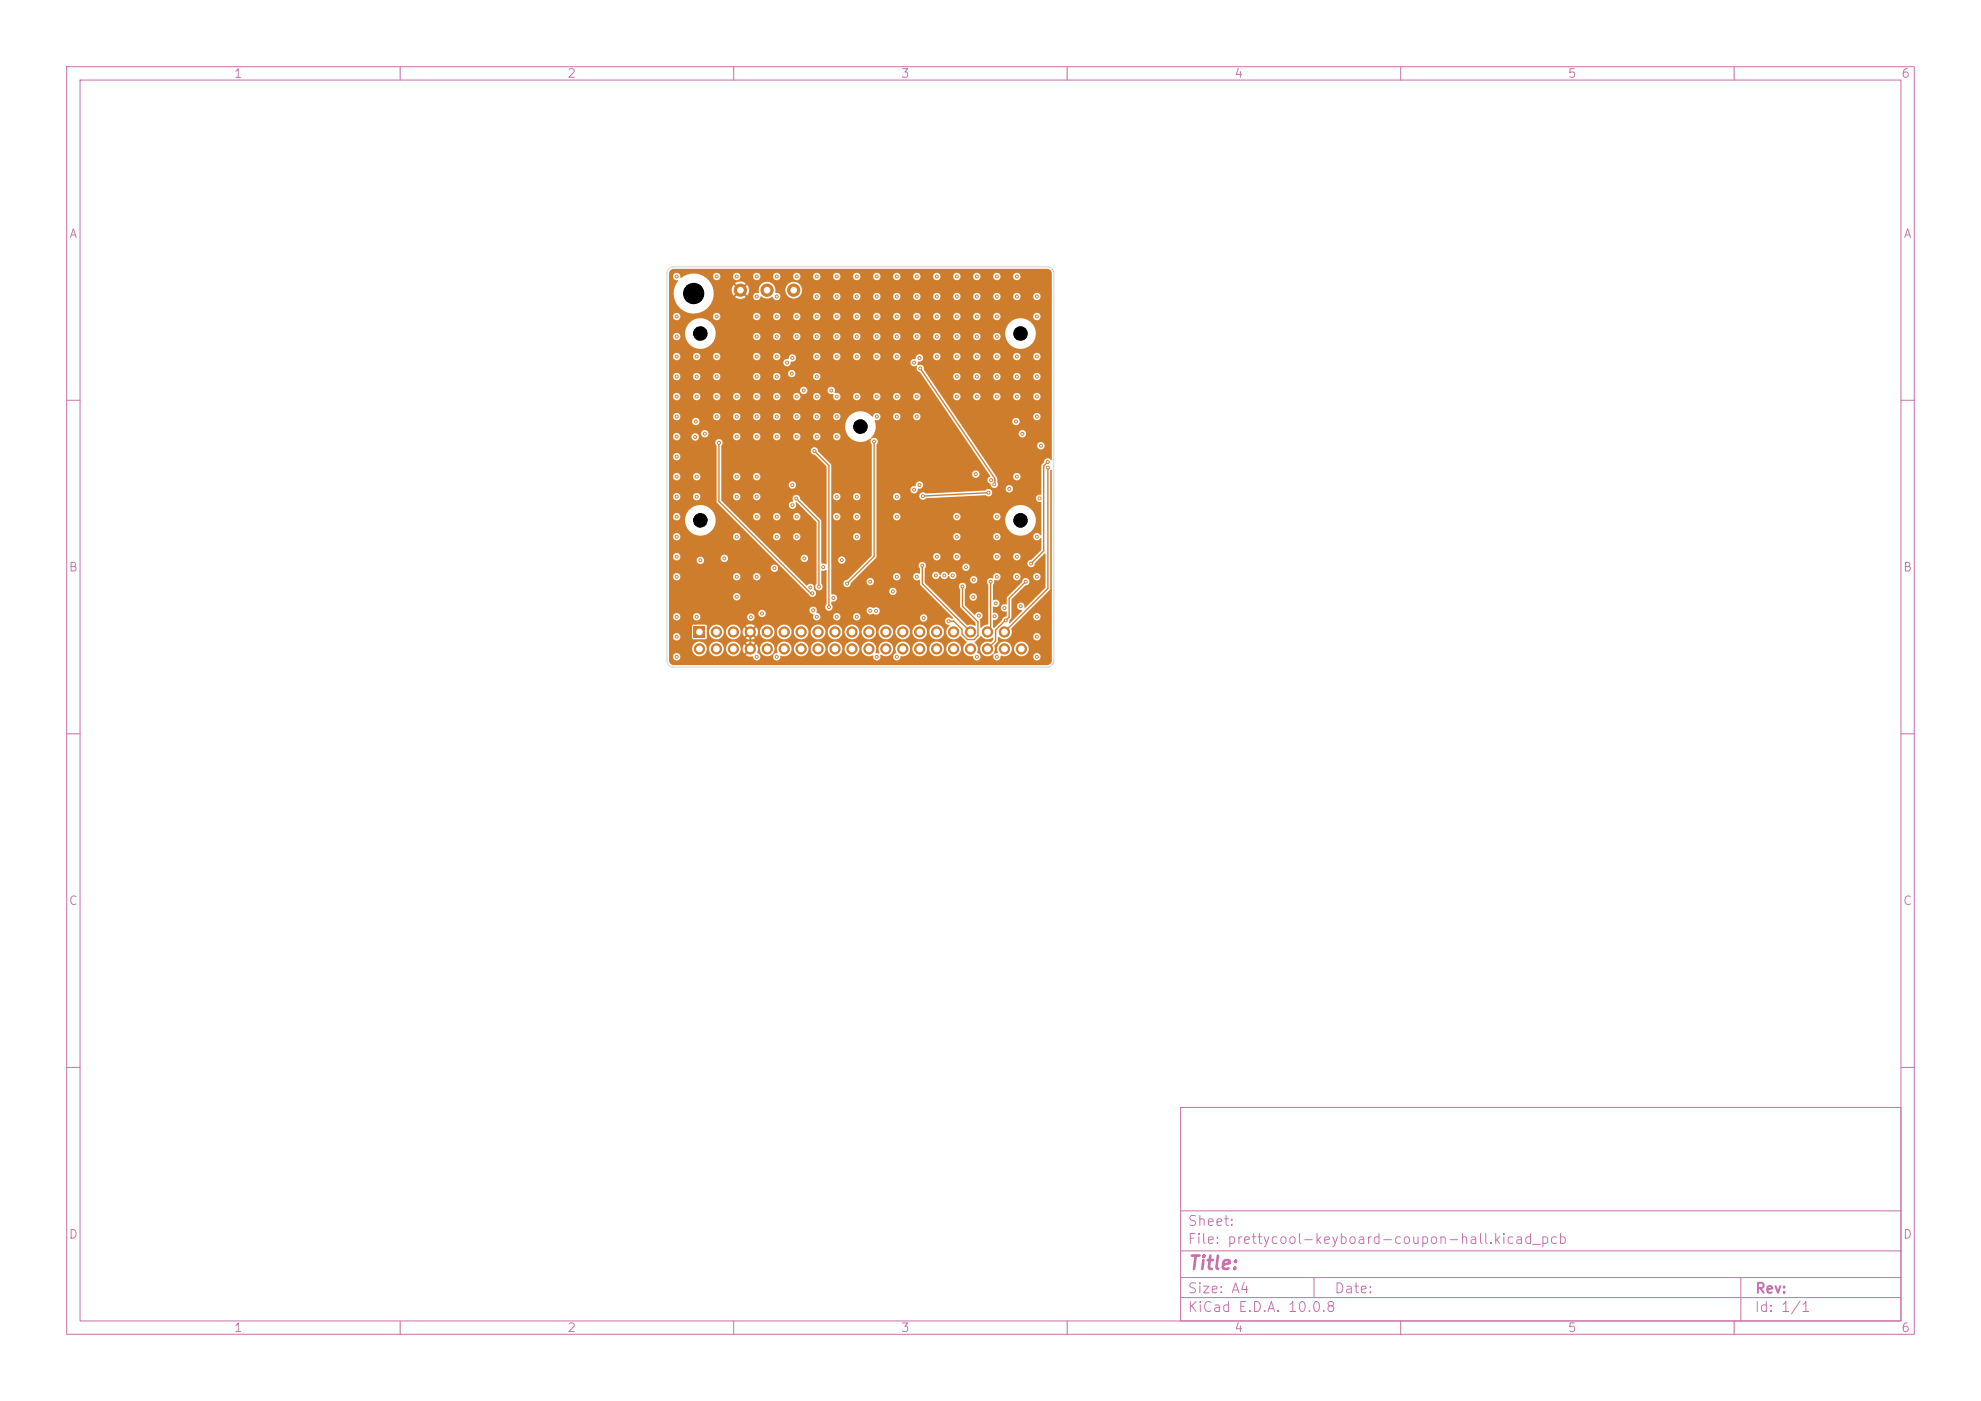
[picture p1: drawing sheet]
<svg xmlns="http://www.w3.org/2000/svg" width="297mm" height="210mm" viewBox="0 0 297 210" stroke-linecap="round" stroke-linejoin="round" font-family="sans-serif">
<defs><g id="words">
<text font-size="2" fill="#c872ab" x="178" y="190.8">Title:</text>
<g font-size="1.5" fill="#c872ab">
<text x="178" y="184.1">Sheet:</text>
<text x="178" y="186.8">File: prettycool-keyboard-coupon-hall.kicad_pcb</text>
<text x="178" y="197">KiCad E.D.A. 10.0.8</text>
<text x="178" y="194.2">Size: A4</text>
<text x="200" y="194.2">Date:</text>
<text x="263" y="197">Id: 1/1</text>
<text x="263" y="194.2">Rev:</text>
</g>
<g font-size="1.3" fill="#c872ab">
<text x="35" y="12">1</text>
<text x="85" y="12">2</text>
<text x="135" y="12">3</text>
<text x="185" y="12">4</text>
<text x="235" y="12">5</text>
<text x="285" y="12">6</text>
<text x="10.3" y="36">A</text>
<text x="285.3" y="36">A</text>
<text x="10.2" y="86">B</text>
<text x="285.2" y="86">B</text>
<text x="10.2" y="136">C</text>
<text x="285.2" y="136">C</text>
<text x="10.2" y="186">D</text>
<text x="285.2" y="186">D</text>
<text x="35" y="200">1</text>
<text x="85" y="200">2</text>
<text x="135" y="200">3</text>
<text x="185" y="200">4</text>
<text x="235" y="200">5</text>
<text x="285" y="200">6</text>
</g>
</g></defs>
<g fill="none" stroke="#c872ab" stroke-width=".15">
<path d="M10 10h277v190h-277zM12 12h273v186h-273zM60 10v2M110 10v2M160 10v2M210 10v2M260 10v2M10 60h2M285 60h2M10 110h2M285 110h2M10 160h2"/>
<path d="M177 166h108v32h-108zM285 160h2M60 198v2M110 198v2M160 198v2M177 194.5h108M177 191.5h108M177 187.5h108M177 181.5h108M197 191.5v3M210 198v2M260 198v2"/>
<path d="M261 191.5v6.5"/>
</g>
<g fill="#ce7d2c">
<path d="M104 93.9h1.7v1.7h-1.7z"/>
<circle cx="111" cy="43.5" r="1"/>
<circle cx="119" cy="43.5" r="1"/>
<circle cx="115" cy="43.5" r="1"/>
<circle cx="104.9" cy="97.3" r=".85"/>
<circle cx="107.4" cy="94.7" r=".85"/>
<circle cx="107.4" cy="97.3" r=".85"/>
<circle cx="110" cy="94.7" r=".85"/>
<circle cx="110" cy="97.3" r=".85"/>
<circle cx="112.5" cy="94.7" r=".85"/>
<circle cx="112.5" cy="97.3" r=".85"/>
<circle cx="115" cy="94.7" r=".85"/>
<circle cx="115" cy="97.3" r=".85"/>
<circle cx="117.6" cy="94.7" r=".85"/>
<circle cx="117.6" cy="97.3" r=".85"/>
<circle cx="120.1" cy="94.7" r=".85"/>
<circle cx="120.1" cy="97.3" r=".85"/>
<circle cx="122.7" cy="94.7" r=".85"/>
<circle cx="122.7" cy="97.3" r=".85"/>
<circle cx="125.2" cy="94.7" r=".85"/>
<circle cx="125.2" cy="97.3" r=".85"/>
<circle cx="127.7" cy="94.7" r=".85"/>
<circle cx="127.7" cy="97.3" r=".85"/>
<circle cx="130.3" cy="94.7" r=".85"/>
<circle cx="130.3" cy="97.3" r=".85"/>
<circle cx="132.8" cy="94.7" r=".85"/>
<circle cx="132.8" cy="97.3" r=".85"/>
<circle cx="135.4" cy="94.7" r=".85"/>
<circle cx="135.4" cy="97.3" r=".85"/>
<circle cx="137.9" cy="94.7" r=".85"/>
<circle cx="137.9" cy="97.3" r=".85"/>
<circle cx="140.4" cy="94.7" r=".85"/>
<circle cx="140.4" cy="97.3" r=".85"/>
<circle cx="143" cy="94.7" r=".85"/>
<circle cx="143" cy="97.3" r=".85"/>
<circle cx="145.5" cy="94.7" r=".85"/>
<circle cx="145.5" cy="97.3" r=".85"/>
<circle cx="148.1" cy="94.7" r=".85"/>
<circle cx="148.1" cy="97.3" r=".85"/>
<circle cx="150.6" cy="94.7" r=".85"/>
<circle cx="150.6" cy="97.3" r=".85"/>
<circle cx="153.1" cy="97.3" r=".85"/>
<circle cx="116.4" cy="62.4" r=".3"/>
<circle cx="137.5" cy="86.4" r=".3"/>
<circle cx="146.5" cy="59.4" r=".3"/>
<circle cx="104.4" cy="71.4" r=".3"/>
<circle cx="122.5" cy="41.5" r=".3"/>
<circle cx="152.5" cy="83.4" r=".3"/>
<circle cx="137.8" cy="72.7" r=".3"/>
<circle cx="155.5" cy="86.4" r=".3"/>
<circle cx="116.1" cy="85.2" r=".3"/>
<circle cx="149.5" cy="47.5" r=".3"/>
<circle cx="137.5" cy="47.5" r=".3"/>
<circle cx="156.1" cy="66.8" r=".3"/>
<circle cx="122.5" cy="44.5" r=".3"/>
<circle cx="149.5" cy="56.4" r=".3"/>
<circle cx="146.5" cy="98.5" r=".3"/>
<circle cx="143.5" cy="83.4" r=".3"/>
<circle cx="131.5" cy="47.5" r=".3"/>
<circle cx="112.6" cy="92.5" r=".3"/>
<circle cx="104.4" cy="59.4" r=".3"/>
<circle cx="110.4" cy="71.4" r=".3"/>
<circle cx="110.4" cy="74.4" r=".3"/>
<circle cx="113.4" cy="53.4" r=".3"/>
<circle cx="140.5" cy="41.5" r=".3"/>
<circle cx="104.4" cy="74.4" r=".3"/>
<circle cx="131.5" cy="98.5" r=".3"/>
<circle cx="119.4" cy="65.4" r=".3"/>
<circle cx="128.5" cy="47.5" r=".3"/>
<circle cx="143.5" cy="44.5" r=".3"/>
<circle cx="149.5" cy="53.4" r=".3"/>
<circle cx="113.4" cy="74.4" r=".3"/>
<circle cx="146.5" cy="44.5" r=".3"/>
<circle cx="113.4" cy="59.4" r=".3"/>
<circle cx="107.4" cy="62.4" r=".3"/>
<circle cx="107.4" cy="41.5" r=".3"/>
<circle cx="155.5" cy="56.4" r=".3"/>
<circle cx="137.5" cy="44.5" r=".3"/>
<circle cx="134.5" cy="74.4" r=".3"/>
<circle cx="146.5" cy="47.5" r=".3"/>
<circle cx="104.4" cy="53.4" r=".3"/>
<circle cx="134.5" cy="62.4" r=".3"/>
<circle cx="140.5" cy="44.5" r=".3"/>
<circle cx="131.5" cy="44.5" r=".3"/>
<circle cx="104.4" cy="92.4" r=".3"/>
<circle cx="119.4" cy="62.4" r=".3"/>
<circle cx="101.4" cy="98.5" r=".3"/>
<circle cx="152.5" cy="53.4" r=".3"/>
<circle cx="122.5" cy="53.4" r=".3"/>
<circle cx="125.5" cy="44.5" r=".3"/>
<circle cx="134.5" cy="47.5" r=".3"/>
<circle cx="149.5" cy="59.4" r=".3"/>
<circle cx="116.4" cy="59.4" r=".3"/>
<circle cx="110.4" cy="62.4" r=".3"/>
<circle cx="146.5" cy="50.4" r=".3"/>
<circle cx="143.5" cy="41.5" r=".3"/>
<circle cx="141.6" cy="86.3" r=".3"/>
<circle cx="101.4" cy="47.5" r=".3"/>
<circle cx="110.4" cy="86.4" r=".3"/>
<circle cx="150.6" cy="91.1" r=".3"/>
<circle cx="137.5" cy="41.5" r=".3"/>
<circle cx="143.5" cy="53.4" r=".3"/>
<circle cx="151.3" cy="73.3" r=".3"/>
<circle cx="155.5" cy="98.5" r=".3"/>
<circle cx="134.5" cy="86.4" r=".3"/>
<circle cx="104.3" cy="63.2" r=".3"/>
<circle cx="101.4" cy="41.5" r=".3"/>
<circle cx="101.4" cy="92.4" r=".3"/>
<circle cx="146.5" cy="56.4" r=".3"/>
<circle cx="140.5" cy="53.4" r=".3"/>
<circle cx="122.5" cy="62.4" r=".3"/>
<circle cx="134.5" cy="98.5" r=".3"/>
<circle cx="152.5" cy="56.4" r=".3"/>
<circle cx="134.5" cy="41.5" r=".3"/>
<circle cx="128.5" cy="59.4" r=".3"/>
<circle cx="152.5" cy="41.5" r=".3"/>
<circle cx="137.5" cy="50.4" r=".3"/>
<circle cx="125.5" cy="65.4" r=".3"/>
<circle cx="101.4" cy="74.4" r=".3"/>
<circle cx="131.5" cy="41.5" r=".3"/>
<circle cx="123.4" cy="85" r=".3"/>
<circle cx="144.8" cy="85" r=".3"/>
<circle cx="107.4" cy="59.4" r=".3"/>
<circle cx="155.5" cy="92.4" r=".3"/>
<circle cx="134.5" cy="44.5" r=".3"/>
<circle cx="143.5" cy="47.5" r=".3"/>
<circle cx="149.5" cy="77.4" r=".3"/>
<circle cx="137.5" cy="62.4" r=".3"/>
<circle cx="149.5" cy="44.5" r=".3"/>
<circle cx="140.3" cy="86.3" r=".3"/>
<circle cx="146.5" cy="41.5" r=".3"/>
<circle cx="134.5" cy="77.4" r=".3"/>
<circle cx="128.5" cy="50.4" r=".3"/>
<circle cx="113.4" cy="56.4" r=".3"/>
<circle cx="101.4" cy="80.4" r=".3"/>
<circle cx="116.4" cy="65.4" r=".3"/>
<circle cx="125.5" cy="53.4" r=".3"/>
<circle cx="119.4" cy="41.5" r=".3"/>
<circle cx="125.5" cy="41.5" r=".3"/>
<circle cx="122.5" cy="50.4" r=".3"/>
<circle cx="101.4" cy="62.4" r=".3"/>
<circle cx="104.4" cy="56.4" r=".3"/>
<circle cx="116.4" cy="41.5" r=".3"/>
<circle cx="131.5" cy="53.4" r=".3"/>
<circle cx="122.5" cy="47.5" r=".3"/>
<circle cx="140.5" cy="50.4" r=".3"/>
<circle cx="122.5" cy="92.4" r=".3"/>
<circle cx="107.4" cy="53.4" r=".3"/>
<circle cx="152.5" cy="86.4" r=".3"/>
<circle cx="149.5" cy="98.5" r=".3"/>
<circle cx="113.4" cy="86.4" r=".3"/>
<circle cx="113.4" cy="44.5" r=".3"/>
<circle cx="155.5" cy="53.4" r=".3"/>
<circle cx="128.5" cy="77.4" r=".3"/>
<circle cx="113.4" cy="41.5" r=".3"/>
<circle cx="149.5" cy="80.4" r=".3"/>
<circle cx="134.5" cy="53.4" r=".3"/>
<circle cx="101.4" cy="56.4" r=".3"/>
<circle cx="128.5" cy="80.4" r=".3"/>
<circle cx="155.5" cy="80.4" r=".3"/>
<circle cx="143.5" cy="56.4" r=".3"/>
<circle cx="110.4" cy="89.4" r=".3"/>
<circle cx="116.4" cy="77.4" r=".3"/>
<circle cx="146.8" cy="92.3" r=".3"/>
<circle cx="101.4" cy="71.4" r=".3"/>
<circle cx="137" cy="54.4" r=".3"/>
<circle cx="137.8" cy="53.7" r=".3"/>
<circle cx="113.4" cy="47.5" r=".3"/>
<circle cx="149.1" cy="92.4" r=".3"/>
<circle cx="137.5" cy="59.4" r=".3"/>
<circle cx="118.8" cy="72.7" r=".3"/>
<circle cx="113.4" cy="62.4" r=".3"/>
<circle cx="110.4" cy="59.4" r=".3"/>
<circle cx="125.5" cy="59.4" r=".3"/>
<circle cx="145.9" cy="89.5" r=".3"/>
<circle cx="125.5" cy="47.5" r=".3"/>
<circle cx="128.5" cy="53.4" r=".3"/>
<circle cx="149.5" cy="86.4" r=".3"/>
<circle cx="101.4" cy="59.4" r=".3"/>
<circle cx="131.5" cy="50.4" r=".3"/>
<circle cx="119.4" cy="50.4" r=".3"/>
<circle cx="130.5" cy="91.5" r=".3"/>
<circle cx="143.5" cy="50.4" r=".3"/>
<circle cx="101.4" cy="86.4" r=".3"/>
<circle cx="128.5" cy="44.5" r=".3"/>
<circle cx="152.3" cy="63.2" r=".3"/>
<circle cx="146.5" cy="53.4" r=".3"/>
<circle cx="140.5" cy="47.5" r=".3"/>
<circle cx="113.4" cy="98.5" r=".3"/>
<circle cx="137" cy="73.4" r=".3"/>
<circle cx="155.5" cy="62.4" r=".3"/>
<circle cx="143.5" cy="59.4" r=".3"/>
<circle cx="122.5" cy="65.4" r=".3"/>
<circle cx="131.5" cy="62.4" r=".3"/>
<circle cx="116.4" cy="44.5" r=".3"/>
<circle cx="121.9" cy="91.5" r=".3"/>
<circle cx="149.5" cy="50.4" r=".3"/>
<circle cx="152.5" cy="59.4" r=".3"/>
<circle cx="133.9" cy="88.6" r=".3"/>
<circle cx="142.8" cy="86.3" r=".3"/>
<circle cx="119.4" cy="80.4" r=".3"/>
<circle cx="146" cy="86.9" r=".3"/>
<circle cx="134.5" cy="59.4" r=".3"/>
<circle cx="125.5" cy="62.4" r=".3"/>
<circle cx="116.4" cy="50.4" r=".3"/>
<circle cx="155.5" cy="95.5" r=".3"/>
<circle cx="143.5" cy="77.4" r=".3"/>
<circle cx="107.4" cy="56.4" r=".3"/>
<circle cx="113.4" cy="50.4" r=".3"/>
<circle cx="116.4" cy="80.4" r=".3"/>
<circle cx="110.4" cy="41.5" r=".3"/>
<circle cx="155.5" cy="59.4" r=".3"/>
<circle cx="140.5" cy="83.4" r=".3"/>
<circle cx="101.4" cy="68.4" r=".3"/>
<circle cx="134.5" cy="50.4" r=".3"/>
<circle cx="153" cy="90.9" r=".3"/>
<circle cx="125.5" cy="74.4" r=".3"/>
<circle cx="110.4" cy="65.4" r=".3"/>
<circle cx="116.4" cy="98.5" r=".3"/>
<circle cx="149.5" cy="83.4" r=".3"/>
<circle cx="119.4" cy="77.4" r=".3"/>
<circle cx="101.4" cy="65.4" r=".3"/>
<circle cx="116.4" cy="53.4" r=".3"/>
<circle cx="125.5" cy="92.4" r=".3"/>
<circle cx="118.8" cy="53.7" r=".3"/>
<circle cx="143.5" cy="80.4" r=".3"/>
<circle cx="101.4" cy="50.4" r=".3"/>
<circle cx="119.4" cy="47.5" r=".3"/>
<circle cx="155.5" cy="44.5" r=".3"/>
<circle cx="101.4" cy="95.5" r=".3"/>
<circle cx="113.4" cy="65.4" r=".3"/>
<circle cx="128.5" cy="41.5" r=".3"/>
<circle cx="116.4" cy="56.4" r=".3"/>
<circle cx="119.4" cy="59.4" r=".3"/>
<circle cx="125.5" cy="50.4" r=".3"/>
<circle cx="101.4" cy="83.4" r=".3"/>
<circle cx="125.5" cy="77.4" r=".3"/>
<circle cx="152.5" cy="71.4" r=".3"/>
<circle cx="113.4" cy="71.4" r=".3"/>
<circle cx="122.5" cy="59.4" r=".3"/>
<circle cx="128.5" cy="92.4" r=".3"/>
<circle cx="128.5" cy="74.4" r=".3"/>
<circle cx="107.4" cy="47.5" r=".3"/>
<circle cx="113.4" cy="77.4" r=".3"/>
<circle cx="110.4" cy="80.4" r=".3"/>
<circle cx="124.9" cy="89.6" r=".3"/>
<circle cx="122.5" cy="56.4" r=".3"/>
<circle cx="101.4" cy="77.4" r=".3"/>
<circle cx="131.5" cy="59.4" r=".3"/>
<circle cx="118" cy="54.4" r=".3"/>
<circle cx="152.5" cy="44.5" r=".3"/>
<circle cx="101.4" cy="53.4" r=".3"/>
<circle cx="149.3" cy="90.4" r=".3"/>
<circle cx="149.5" cy="41.5" r=".3"/>
<circle cx="116.4" cy="47.5" r=".3"/>
<circle cx="155.5" cy="47.5" r=".3"/>
<circle cx="138.3" cy="84.8" r=".3"/>
<circle cx="153.8" cy="87.2" r=".3"/>
<circle cx="150.8" cy="93" r=".3"/>
<circle cx="130.5" cy="87.2" r=".3"/>
<circle cx="124.6" cy="58.5" r=".3"/>
<circle cx="120.5" cy="58.5" r=".3"/>
<circle cx="121.5" cy="88.1" r=".3"/>
<circle cx="126.2" cy="84" r=".3"/>
<circle cx="105.7" cy="65" r=".3"/>
<circle cx="122.1" cy="67.6" r=".3"/>
<circle cx="124.3" cy="91" r=".3"/>
<circle cx="119.4" cy="74.7" r=".3"/>
<circle cx="122.8" cy="87.9" r=".3"/>
<circle cx="127" cy="87.5" r=".3"/>
<circle cx="131.1" cy="66.2" r=".3"/>
<circle cx="153.3" cy="65" r=".3"/>
<circle cx="107.8" cy="66.4" r=".3"/>
<circle cx="121.8" cy="88.9" r=".3"/>
<circle cx="131.3" cy="91.6" r=".3"/>
<circle cx="148.5" cy="87.2" r=".3"/>
<circle cx="142.2" cy="93.1" r=".3"/>
<circle cx="144.3" cy="87.9" r=".3"/>
<circle cx="138.5" cy="92.6" r=".3"/>
<circle cx="118.8" cy="75.7" r=".3"/>
<circle cx="146.3" cy="71.1" r=".3"/>
<circle cx="138.4" cy="74.4" r=".3"/>
<circle cx="148.2" cy="73.9" r=".3"/>
<circle cx="118.7" cy="56" r=".3"/>
<circle cx="148.6" cy="72" r=".3"/>
<circle cx="138" cy="55.2" r=".3"/>
<circle cx="149.1" cy="72.6" r=".3"/>
<circle cx="104.2" cy="65.5" r=".3"/>
<circle cx="155.9" cy="74.7" r=".3"/>
<circle cx="157.1" cy="70.1" r=".3"/>
<circle cx="154.6" cy="84.5" r=".3"/>
<circle cx="157.1" cy="69.3" r=".3"/>
<circle cx="108.6" cy="83.7" r=".3"/>
<circle cx="120.6" cy="83.7" r=".3"/>
<circle cx="105" cy="84" r=".3"/>
<circle cx="114.2" cy="92" r=".3"/>
</g>
<path d="M112.5 94.7v2.6" fill="none" stroke="#ce7d2c" stroke-width=".3"/>
<path d="M138 55.2l11.1 16.5 .1 .4-.1 .5M107.8 66.4v8.8l13.8 13.7h.2M119.4 74.7l3.4 3.4v9.8M122.1 67.6l2.2 2.2v21.2M131.1 66.2v17.2l-4.1 4.1M148.2 73.9l-9.8 .5M157.1 69.3l-.6 .5v12.8l-1.9 1.9M157.1 70.1v18.1l-6.5 6.5M138.3 84.8v2.7l7.2 7.2M144.3 87.9v3l2.3 2.3v2.1l-.6 .6h-.9l-.9-.9v-.7l-1.2-1.2h-.8M148.5 87.2v7.1l-.5 .4M153.8 87.2l-2.5 2.5v2.8l-2 1.9v1.7l-1.3 1.2" fill="none" stroke="#ce7d2c" stroke-width=".2"/>
<path d="M100.5 40.5l.5-.2h56a.71 .71 0 0 1 .7 .7v27.9l-.1 .1a.59 .59 0 0 0-.7-.3 .59 .59 0 0 0-.4 .6l-.4 .5v4.3a.61 .61 0 0 0-.8 .6 .61 .61 0 0 0 .8 .6v4.9h-.2a.57 .57 0 0 0-.8-.1 .57 .57 0 0 0 0 .9 .57 .57 0 0 0 .9-.3h.1v1.8l-1.4 1.4a.61 .61 0 0 0-.6 .4 .61 .61 0 0 0 .3 .7 .59 .59 0 0 0 .8-.6l1.4-1.4h.1l.1 5-3.1 3.1h-.1a.56 .56 0 0 0-.5-.8 .56 .56 0 0 0-.6 .6 .56 .56 0 0 0 .7 .5v.2l-1.9 1.8 .1-.5 .2-.4 .1-2.7 2-2a.57 .57 0 0 0 .6-.6 .57 .57 0 0 0-.6-.6 .57 .57 0 0 0-.5 .7l-2.2 2.2-.1 1.1a.57 .57 0 0 0-.9 .5 .57 .57 0 0 0 .9 .5v.7l-.1 .1a.55 .55 0 0 0-.6 .5l-1.2 1.2-.1-.1v-1.1a.59 .59 0 0 0 .8-.6 .59 .59 0 0 0-.8-.5v-.9a.59 .59 0 0 0 .9-.5 .59 .59 0 0 0-.9-.4v-2.3l.3-.8a.56 .56 0 0 0 .5 0 .56 .56 0 0 0 .3-.5h1.9v.1a.56 .56 0 0 0 .6 .5 .56 .56 0 0 0 .5-.6h1.9v.1a.56 .56 0 0 0 .8 .4 .56 .56 0 0 0 0-.9 .56 .56 0 0 0-.8 .4h-1.9v-.2a.56 .56 0 0 0-.6-.3 .56 .56 0 0 0-.5 .5h-1.9v-.2a.59 .59 0 0 0-.8-.2 .59 .59 0 0 0-.3 .7 .6 .6 0 0 0-.8 .2 .6 .6 0 0 0 .1 .8v5.8l-.1 .1a1.44 1.44 0 0 0-1.1 .5l-.1-1.2a.59 .59 0 0 0 .2-1 .59 .59 0 0 0-1 .3l-1.4-1.5v-1.3h.7v.2a.56 .56 0 0 0 .8 .4 .56 .56 0 0 0 0-1 .56 .56 0 0 0-.8 .4h-.7v-1a.57 .57 0 0 0 0-.9 .57 .57 0 0 0-.8 0 .57 .57 0 0 0 .1 .9v2.6l2.2 2.3 .1 .4-.2 .1a1.5 1.5 0 0 0-1.1-.1l-6.3-6.3-.1-.6h6.8v.2a.56 .56 0 0 0 .9 .4 .56 .56 0 0 0 0-1 .56 .56 0 0 0-.9 .4h-6.8v-.6h1.2v.1a.6 .6 0 0 0 .6 .5 .6 .6 0 0 0 .5-.5l.1 .1a.6 .6 0 0 0 .6 .4 .6 .6 0 0 0 .6-.5l.1 .1a.55 .55 0 0 0 .8 .3 .55 .55 0 0 0 .1-.9 .55 .55 0 0 0-.9 .3l-.2 .1a.6 .6 0 0 0-.6-.5 .6 .6 0 0 0-.6 .5 .55 .55 0 0 0-.6-.5 .55 .55 0 0 0-.5 .5h-1.2v-.9l.2-.3h5.5v.1a.56 .56 0 0 0 .8 .4 .56 .56 0 0 0 0-.9 .56 .56 0 0 0-.8 .4h-5.5v-.1a.56 .56 0 0 0-.8-.6 .56 .56 0 0 0-.1 1v.6l-.1 .1a.57 .57 0 0 0-.8 .1 .57 .57 0 0 0 .1 .8 .57 .57 0 0 0 .7 0l.2 .8 4.9 4.9a.29 .29 0 0 1-.5 0 .56 .56 0 0 0-.7 .5 .56 .56 0 0 0 .6 .6l.1 .1a1.14 1.14 0 0 0-.2 1.8 1.14 1.14 0 0 0 1.8-.3l.9 1a1.16 1.16 0 0 0-.4 1.4 1.16 1.16 0 0 0 1.4 .7 .57 .57 0 0 0 .5 .6 .57 .57 0 0 0 .6-.5 .57 .57 0 0 0-.5-.6v-.1a1.26 1.26 0 0 0-.4-1.5l.9-1h.1a1.22 1.22 0 0 0 1.8 .3v.3l-.3 .3a1.15 1.15 0 0 0-1.5 .5 1.15 1.15 0 0 0 .3 1.5 1.15 1.15 0 0 0 1.5-.2l.1 .1a.56 .56 0 0 0 .3 .9 .56 .56 0 0 0 .7-.6h4.9v.1a.56 .56 0 0 0 .8 .4 .56 .56 0 0 0 0-.9 .56 .56 0 0 0-.8 .4h-4.9l.1-.1a1.11 1.11 0 0 0 1.6-1.1h.3v.2a1.1 1.1 0 0 0 1.7 .8 1.1 1.1 0 0 0 0-1.9 1.1 1.1 0 0 0-1.7 .9h-.3v-.2a1.13 1.13 0 0 0-1.6-.7 1.13 1.13 0 0 0-.5 1.6l-.5 .1-.1-.1a1.5 1.5 0 0 0 .1-1.2l.5-.5v-.6l.1-.1a1.12 1.12 0 0 0 1.8-.1h3.4v.1a.56 .56 0 0 0 .8 .4 .56 .56 0 0 0 0-.9 .56 .56 0 0 0-.8 .4h-3.4v-.1a1.2 1.2 0 0 0 .1-1.1l1.8-1.8h1.5v.1a.56 .56 0 0 0 .8 .4 .56 .56 0 0 0 0-.9 .56 .56 0 0 0-.8 .4h-1.5l4.1-4.1v-17.7l.1-.2 .1 .1v28.5a.7 .7 0 0 1-.7 .7h-56a.7 .7 0 0 1-.7-.7v-.6h.6a.56 .56 0 0 0 .7 .6 .56 .56 0 0 0 .3-.9 .56 .56 0 0 0-1 .1v.2h-.6v-1.2h3.5a1.1 1.1 0 0 0 1.1 1.2 1.1 1.1 0 0 0 1.1-1.2h.3v.2a1.1 1.1 0 0 0 1.2 1 1.1 1.1 0 0 0 1-1.2h.3v.2a1.1 1.1 0 0 0 1.2 1 1.1 1.1 0 0 0 1-1.2h.3l.1 .3 .2 .5 .4-.5 .3 .2-.5 .5 .1 .1 .3 .1h.7a.56 .56 0 0 0 .6 .6 .56 .56 0 0 0 .5-.6h1.9v.1a.57 .57 0 0 0 .7 .5 .57 .57 0 0 0 .4-.7 1.21 1.21 0 0 0 1.7-1.1h.3v.2a1.1 1.1 0 0 0 1.2 1 1.1 1.1 0 0 0 1-1.2h.3v.2a1.1 1.1 0 0 0 1.2 1 1.1 1.1 0 0 0 1.1-1.2h.3v.2a1.1 1.1 0 0 0 1.2 1 1.1 1.1 0 0 0 1-1.2h.3v.2a1.1 1.1 0 0 0 1.2 1 1.1 1.1 0 0 0 1-1.2h.4v.2a1.18 1.18 0 0 0 1.7 .9 .57 .57 0 0 0 .5 .7 .57 .57 0 0 0 .6-.6h1.9v.1a.59 .59 0 0 0 .7 .5 .59 .59 0 0 0 .5-.6 1.12 1.12 0 0 0 1.4-1.2h.3v.2a1.1 1.1 0 0 0 1.2 1 1.1 1.1 0 0 0 1-1.2h.3v.2a1.1 1.1 0 0 0 1.2 1 1.1 1.1 0 0 0 1-1.2h.4v.2a1.1 1.1 0 0 0 1.6 .8 1.1 1.1 0 0 0 0-1.9 1.1 1.1 0 0 0-1.6 .9h-.4v-.2a1.1 1.1 0 0 0-1.2-.8 1.1 1.1 0 0 0-1 1h-.3v-.2a1.1 1.1 0 0 0-1.2-.8 1.1 1.1 0 0 0-1 1h-.3l-.1-.2a1.13 1.13 0 0 0-1.5-.7 1.13 1.13 0 0 0-.5 1.6l-.4 .2-.1 .3h-1.9v-.3a1.22 1.22 0 0 0 1.8-.4 1.11 1.11 0 0 0-1.1-1.5 1.11 1.11 0 0 0-.8 1.7l-.2 .1-.5-.2a1.11 1.11 0 0 0-.6-1.6 1.11 1.11 0 0 0-1.4 1h-.4v-.2a1.1 1.1 0 0 0-1.2-.8 1.1 1.1 0 0 0-1 1h-.3v-.2a1.1 1.1 0 0 0-1.2-.8 1.1 1.1 0 0 0-1 1h-.3l-.1-.2a1.1 1.1 0 0 0-1.1-.8 1.1 1.1 0 0 0-1.1 1h-.3v-.2a1.1 1.1 0 0 0-1.2-.8 1.1 1.1 0 0 0-1 1h-.3l-.1-.2a1.13 1.13 0 0 0-1.5-.7 1.13 1.13 0 0 0-.5 1.6l-.5 .1-.2 .4h-1.9l-.1-.3-.4-.3 .1-.6h.3v.2a1.1 1.1 0 0 0 1.7 .8 1.1 1.1 0 0 0 0-1.9 1.1 1.1 0 0 0-1.7 .9h-.3l-.2-.6-.5 .4-.2-.2 .5-.4-.1-.1a1.14 1.14 0 0 0-1.3 .1l.5 .4-.3 .2-.4-.4-.3 .6h-.3a1.1 1.1 0 0 0-1.1-1 1.1 1.1 0 0 0-1.1 1h-.3v-.2a1.1 1.1 0 0 0-1.2-.8 1.1 1.1 0 0 0-1 1h-.3l-.1-.2a1.1 1.1 0 0 0-1.1-.8 1.1 1.1 0 0 0-1 1h-3.5v-1.8h.6v.1a.56 .56 0 0 0 .8 .4 .56 .56 0 0 0 0-.9 .56 .56 0 0 0-.8 .4h-.6v-1.5h3.5v1.7l.2 .2h1.8l.2-.2v-1h.3v.2a1.1 1.1 0 0 0 1.2 1 1.1 1.1 0 0 0 1-1.2h.3v.2a1.1 1.1 0 0 0 1.2 1 1.1 1.1 0 0 0 1-1.2h.3l.1 .4 .2 .4 .4-.4 .3 .2-.5 .4 .1 .1a1.15 1.15 0 0 0 1.3-.1l-.5-.4 .2-.2 .5 .4 .2-.4v-.4h.3v.2a1.1 1.1 0 0 0 1.2 1 1.1 1.1 0 0 0 1-1.2h.4v.2a1.1 1.1 0 0 0 1.2 1 1.1 1.1 0 0 0 1-1.2h.3v.2a1.1 1.1 0 0 0 1.2 1 1.1 1.1 0 0 0 1-1.2h.3v.2a1.1 1.1 0 0 0 1.2 1 1.1 1.1 0 0 0 1.1-1.2h.3v.2a1.1 1.1 0 0 0 1.2 1 1.1 1.1 0 0 0 1-1.2h.3v.2a1.1 1.1 0 0 0 1.2 1 1.1 1.1 0 0 0 1-1.2h.4v.2a1.1 1.1 0 0 0 1.2 1 1.1 1.1 0 0 0 1-1.2h.3v.2a1.1 1.1 0 0 0 1.2 1 1.1 1.1 0 0 0 1-1.2h.3v.2a1.1 1.1 0 0 0 1.2 1 1.1 1.1 0 0 0 1.1-1.2h.3v.2a1.1 1.1 0 0 0 1.2 1 1.1 1.1 0 0 0 1-1.2h.3v.2a1.1 1.1 0 0 0 1.7 .9 1.1 1.1 0 0 0 0-1.9 1.1 1.1 0 0 0-1.7 .8h-.3v-.1a1.1 1.1 0 0 0-1.2-.9 1.1 1.1 0 0 0-1 1h-.3l-.1-.1a1.1 1.1 0 0 0-1.1-.9 1.1 1.1 0 0 0-1.1 1h-.3v-.1a1.1 1.1 0 0 0-1.2-.9 1.1 1.1 0 0 0-1 1h-.3l-.1-.1a1.1 1.1 0 0 0-1.1-.9 1.1 1.1 0 0 0-1 1h-.4v-.1a1.1 1.1 0 0 0-1.2-.9 1.1 1.1 0 0 0-1 1h-.3v-.1a1.1 1.1 0 0 0-1.2-.9 1.1 1.1 0 0 0-1 1h-.3l-.1-.1a1.1 1.1 0 0 0-1.1-.9 1.1 1.1 0 0 0-1.1 1h-.3v-.1a1.1 1.1 0 0 0-1.2-.9 1.1 1.1 0 0 0-1 1h-.3l-.1-.1a1.1 1.1 0 0 0-1.1-.9 1.1 1.1 0 0 0-1 1h-.4v-.1a1.1 1.1 0 0 0-1.2-.9 1.1 1.1 0 0 0-1 1h-.3l-.2-.6-.5 .5-.2-.2 .5-.5-.1-.1a1.14 1.14 0 0 0-1.3 .1l.5 .5-.3 .2-.4-.5-.3 .6h-.3a1.1 1.1 0 0 0-1.1-1 1.1 1.1 0 0 0-1.1 1h-.3v-.1a1.1 1.1 0 0 0-1.2-.9 1.1 1.1 0 0 0-1 1h-.3v-.8l-.3-.2h-1.7l-.2 .3h-3.5v-1.5h.6v.1a.56 .56 0 0 0 .6 .5 .56 .56 0 0 0 .5-.6h1.9v.1a.55 .55 0 0 0 .6 .5 .55 .55 0 0 0 .5-.6h7v.2a.56 .56 0 0 0 .9 .4 .56 .56 0 0 0 0-1 .56 .56 0 0 0-.9 .4h-7a.56 .56 0 0 0-.5-.5 .56 .56 0 0 0-.6 .5h-1.9v-.2a.56 .56 0 0 0-.6-.3 .56 .56 0 0 0-.5 .5h-.6v-.5h13.4v.1a.56 .56 0 0 0 .6 .5 .56 .56 0 0 0 .5-.5 .56 .56 0 0 0-.5-.6h7.1v.2a.7 .7 0 0 0 .6 .5 .56 .56 0 0 0 .3 .9 .56 .56 0 0 0 .7-.6h1.9v.1a.56 .56 0 0 0 .6 .5 .56 .56 0 0 0 .5-.6h1.9v.1a.55 .55 0 0 0 .5 .5 .55 .55 0 0 0 .6-.4h8.9v.1a.56 .56 0 0 0 .9 .4 .56 .56 0 0 0 0-.9 .56 .56 0 0 0-.9 .4l-8.9-.1a.55 .55 0 0 0-.5-.6 .55 .55 0 0 0-.6 .5h-1.9v-.2a.56 .56 0 0 0-.6-.3 .56 .56 0 0 0-.5 .5h-1.9l-.1-.3-.3-.2a.13 .13 0 0 1-.2 0 .13 .13 0 0 1 0-.2 .56 .56 0 0 0-.3-.8 .56 .56 0 0 0-.7 .5h-7.1a.55 .55 0 0 0-.6 .5h-13.4v-2.5h9.6v.1a.56 .56 0 0 0 .8 .4 .56 .56 0 0 0 0-.9 .56 .56 0 0 0-.8 .4h-9.6v-3h.6v.1a.56 .56 0 0 0 .6 .5 .56 .56 0 0 0 .5-.6h7.9v.1a.56 .56 0 0 0 .6 .5 .56 .56 0 0 0 .5-.6h1.9v.1a.56 .56 0 0 0 .8 .4 .56 .56 0 0 0 0-.9 .56 .56 0 0 0-.8 .4h-1.9v-.2a.56 .56 0 0 0-.6-.3 .56 .56 0 0 0-.5 .5h-7.9v-.2a.56 .56 0 0 0-.6-.3 .56 .56 0 0 0-.5 .5h-.6v-1.3h15.3v.1a.56 .56 0 0 0 .8 .4 .56 .56 0 0 0 0-.9 .56 .56 0 0 0-.8 .4h-15.3v-1.7h.6v.1a.55 .55 0 0 0 .8 .4h2.7v.2a.55 .55 0 0 0 .8 .4 .55 .55 0 0 0 .2-.9h2.6v.2a.56 .56 0 0 0 .9 .4 .56 .56 0 0 0 0-1 .56 .56 0 0 0-.9 .4h-2.7a.56 .56 0 0 0-.9 .3h-2.6a.55 .55 0 0 0-.1-.9 .55 .55 0 0 0-.8 .4h-.6v-3h.6v.1a.56 .56 0 0 0 .6 .5 .56 .56 0 0 0 .5-.6h7.9v.1a.56 .56 0 0 0 .8 .4 .56 .56 0 0 0 0-.9 .56 .56 0 0 0-.8 .4h-7.9v-.2a.56 .56 0 0 0-.6-.3 .56 .56 0 0 0-.5 .5h-.6v-3h.6l.1 .4 .4 .2h1.3a2.3 2.3 0 0 0 3.3 2 2.3 2.3 0 0 0 .4-3.8 2.3 2.3 0 0 0-3.7 1.4v.4h-1.2a.56 .56 0 0 0 .5-.6 .56 .56 0 0 0-.5-.5 .56 .56 0 0 0-.6 .5h-.6v-3h.6v.1a.56 .56 0 0 0 .6 .5 .56 .56 0 0 0 .5-.6h1.9v.1a.56 .56 0 0 0 .8 .4 .56 .56 0 0 0 0-.9 .56 .56 0 0 0-.8 .4h-1.9v-.2a.56 .56 0 0 0-.6-.3 .56 .56 0 0 0-.5 .5h-.6v-3h.6v.1a.56 .56 0 0 0 .6 .5 .56 .56 0 0 0 .5-.6h1.9v.1a.56 .56 0 0 0 .8 .4 .56 .56 0 0 0 0-.9 .56 .56 0 0 0-.8 .4h-1.9v-.2a.56 .56 0 0 0-.6-.3 .56 .56 0 0 0-.5 .5h-.6v-3h.6v.1a.56 .56 0 0 0 .8 .4 .56 .56 0 0 0 0-.9 .56 .56 0 0 0-.8 .4h-.6v-2.1h6.9l.2 .5 .1 8.6 13.8 13.8a.56 .56 0 0 0 .9 .1 .56 .56 0 0 0-.2-.9 .61 .61 0 0 0-.3-.8 .61 .61 0 0 0-.8 .2l-4.2-4.2h3.3a.56 .56 0 0 0 .8 .7 .56 .56 0 0 0 .2-1 .56 .56 0 0 0-.9 .3h-.1h-3.3l-3.2-3.2h2.4a.56 .56 0 0 0 .5 .6 .56 .56 0 0 0 .6-.6h1.9v.1a.56 .56 0 0 0 .8 .4 .56 .56 0 0 0 0-.9 .56 .56 0 0 0-.8 .4h-1.9v-.2a.56 .56 0 0 0-.6-.3 .56 .56 0 0 0-.5 .5h-2.4l-3-3h2.4v.1a.56 .56 0 0 0 .6 .5 .56 .56 0 0 0 .5-.6h1.9v.1a.56 .56 0 0 0 .6 .5 .56 .56 0 0 0 .5-.6h1.9v.1a.56 .56 0 0 0 .8 .4 .56 .56 0 0 0 0-.9 .56 .56 0 0 0-.8 .4h-1.9v-.2a.56 .56 0 0 0-.6-.3 .56 .56 0 0 0-.5 .5h-1.9v-.2a.56 .56 0 0 0-.6-.3 .56 .56 0 0 0-.5 .5h-2.4l-1.7-1.7h9.5v.1a.56 .56 0 0 0 .7 .4 .56 .56 0 0 0 .3-.8l.2-.1 2.9 3v9.2a.57 .57 0 0 0 0 .8 .57 .57 0 0 0 .8 0 .57 .57 0 0 0-.1-.8v-1.9l.8-.2v5.1a.57 .57 0 0 0-.1 .8 .57 .57 0 0 0 .7 .2h5.4v.1a.65 .65 0 0 0 1.1 .4 .57 .57 0 0 0 .8-.1 .57 .57 0 0 0-.1-.8 .57 .57 0 0 0-.8 .1l-.1-.1a.56 .56 0 0 0-.9 .4l-5.3-.1a.6 .6 0 0 0 0-.9v-.3a.58 .58 0 0 0 .9-.4 .58 .58 0 0 0-.6-.7h-.3v-.5h8.7a.56 .56 0 0 0 .7 .6 .56 .56 0 0 0 .3-.9 .56 .56 0 0 0-1 .1v.2h-8.7v-1.2h1.8a.57 .57 0 0 0 .6 .6 .57 .57 0 0 0 .6-.6l.2-.3h2.1a.56 .56 0 0 0 .7 .6 .56 .56 0 0 0 .3-.9 .56 .56 0 0 0-.9 .2l-.1 .1h-2.1l.8-.7h5.3a.56 .56 0 0 0 .7 .6 .56 .56 0 0 0 .3-.9 .56 .56 0 0 0-1 .1v.2h-5.3l2.7-2.8 .1-.2h8.5v.1a.56 .56 0 0 0 .6 .5 .56 .56 0 0 0 .5-.6h1.9v.1a.56 .56 0 0 0 .6 .5 .56 .56 0 0 0 .5-.6h4.9v.1a.56 .56 0 0 0 .6 .5 .56 .56 0 0 0 .5-.6h1.9v.1a.56 .56 0 0 0 .8 .4 .56 .56 0 0 0 0-.9 .56 .56 0 0 0-.8 .4h-1.9v-.2a.56 .56 0 0 0-.6-.3 .56 .56 0 0 0-.5 .5h-4.9v-.2a.56 .56 0 0 0-.6-.3 .56 .56 0 0 0-.5 .5h-1.9v-.2a.56 .56 0 0 0-.6-.3 .56 .56 0 0 0-.5 .5h-8.5v-3h11.5v.1a.56 .56 0 0 0 .6 .5 .56 .56 0 0 0 .5-.6h4.9v.1a.56 .56 0 0 0 .8 .4 .56 .56 0 0 0 0-.9 .56 .56 0 0 0-.8 .4h-4.9v-.2a.56 .56 0 0 0-.6-.3 .56 .56 0 0 0-.5 .5h-11.5v-3h2.5v.1a.56 .56 0 0 0 .6 .5 .56 .56 0 0 0 .5-.6h7.9v.1a.56 .56 0 0 0 .6 .5 .56 .56 0 0 0 .5-.6h4.9v.3l.3 .3h1.5a2.3 2.3 0 0 0 3.3 2.1 2.3 2.3 0 0 0 .4-3.9 2.3 2.3 0 0 0-3.7 1.4v.4h-1.2a.56 .56 0 0 0 .5-.6 .56 .56 0 0 0-.5-.5 .56 .56 0 0 0-.6 .5h-4.9v-.2a.56 .56 0 0 0-.6-.3 .56 .56 0 0 0-.5 .5h-7.9v-.2a.56 .56 0 0 0-.6-.3 .56 .56 0 0 0-.5 .5h-2.5v-3h2.5v.1a.55 .55 0 0 0 .7 .5 .55 .55 0 0 0 .4-.7h2.8v.1a.58 .58 0 0 0 .5 .5 .58 .58 0 0 0 .6-.2l8.9-.5a.56 .56 0 0 0 .8 0 .56 .56 0 0 0-.1-.8 .56 .56 0 0 0-.8 .1l-9 .4a.56 .56 0 0 0-.9 .4l-2.8-.1a.56 .56 0 0 0-.6-.3 .56 .56 0 0 0-.5 .5h-2.5v-1.1h5.1v.2a.57 .57 0 0 0 .7 .5 .57 .57 0 0 0 .4-.7l.5-.1h12.7a.56 .56 0 0 0 .7 .6 .56 .56 0 0 0 .2-.9 .56 .56 0 0 0-.9 .2v.1h-12.7a.56 .56 0 0 0 .2-.7 .56 .56 0 0 0-.7-.3 .56 .56 0 0 0-.3 .6l-.1 .1a.55 .55 0 0 0-.7 .4h-5.1v-2.3h14.3v.1a.56 .56 0 0 0 .9 .4 .56 .56 0 0 0 0-.9 .56 .56 0 0 0-.9 .4h-14.3v-4.3a.61 .61 0 0 0 .1-.9 .61 .61 0 0 0-.9-.1v-.1a2.55 2.55 0 0 0 .6-2.6 .62 .62 0 0 0 .8-.6h1.9v.1a.56 .56 0 0 0 .6 .5 .56 .56 0 0 0 .5-.6h1.9v.1a.56 .56 0 0 0 .8 .4 .56 .56 0 0 0 0-.9 .56 .56 0 0 0-.8 .4h-1.9v-.2a.56 .56 0 0 0-.6-.3 .56 .56 0 0 0-.5 .5h-1.9v-.2a.61 .61 0 0 0-.7-.3 .61 .61 0 0 0-.5 .6 2.32 2.32 0 0 0-3.3-.4 2.32 2.32 0 0 0-.3 3.3 2.32 2.32 0 0 0 3.3 .3l.1 .1a.68 .68 0 0 0 .1 .9v16.5l-3.7 3.7a.55 .55 0 0 0-.6 .5h-1.8v-3.5h1.1v.1a.56 .56 0 0 0 .8 .4 .56 .56 0 0 0 0-.9 .56 .56 0 0 0-.8 .4h-1.1v-3.5h3.3v.1a.56 .56 0 0 0 .8 .4 .56 .56 0 0 0 0-.9 .56 .56 0 0 0-.8 .4h-3.3v-3h.3v.1a.56 .56 0 0 0 .6 .5 .56 .56 0 0 0 .5-.6h1.9v.1a.56 .56 0 0 0 .8 .4 .56 .56 0 0 0 0-.9 .56 .56 0 0 0-.8 .4h-1.9v-.2a.56 .56 0 0 0-.6-.3 .56 .56 0 0 0-.5 .5h-.3v-3h.3v.1a.56 .56 0 0 0 .6 .5 .56 .56 0 0 0 .5-.6h1.9v.1a.56 .56 0 0 0 .8 .4 .56 .56 0 0 0 0-.9 .56 .56 0 0 0-.8 .4h-1.9v-.2a.56 .56 0 0 0-.6-.3 .56 .56 0 0 0-.5 .5h-.3v-4.8l-1.9-1.9a.57 .57 0 0 0-.6-.7 .57 .57 0 0 0-.6 .6 .57 .57 0 0 0 .7 .6l1.7 1.7v14.7l-.8-.2v-6.4l-3.1-3.2a.57 .57 0 0 0-.8-.6 .57 .57 0 0 0-.3 .9v.1a.55 .55 0 0 0-.6 .5h-9.5l-.7-.7v-.6h1.8v.1a.56 .56 0 0 0 .6 .5 .56 .56 0 0 0 .5-.6h1.9v.1a.56 .56 0 0 0 .8 .4 .56 .56 0 0 0 0-.9 .56 .56 0 0 0-.8 .4h-1.9v-.2a.56 .56 0 0 0-.6-.3 .56 .56 0 0 0-.5 .5h-1.8v-1.8h10.1v.2a.56 .56 0 0 0 .9 .4 .56 .56 0 0 0 0-1 .56 .56 0 0 0-.9 .4h-10.1v-1.2h1.8v.1a.56 .56 0 0 0 .6 .5 .56 .56 0 0 0 .5-.6h1.9v.1a.56 .56 0 0 0 .8 .4 .56 .56 0 0 0 0-.9 .56 .56 0 0 0-.8 .4h-1.9v-.2a.56 .56 0 0 0-.6-.3 .56 .56 0 0 0-.5 .5h-1.8v-4.6a.57 .57 0 0 0 0-.9 .57 .57 0 0 0-.9 .4h-6.9v-.9h.6v.1a.55 .55 0 0 0 .6 .5 .55 .55 0 0 0 .5-.6h1.7v.2a.56 .56 0 0 0 .8 .4 .56 .56 0 0 0 0-1 .56 .56 0 0 0-.8 .4h-1.7l-.1-.3-.2-.2h3.4v.2a.55 .55 0 0 0 .4 .4 .55 .55 0 0 0 .6-.1h3.8v.1a.56 .56 0 0 0 .6 .5 .56 .56 0 0 0 .5-.6h1.9v.1a.56 .56 0 0 0 .6 .5 .56 .56 0 0 0 .5-.6h1.9v.1a.56 .56 0 0 0 .6 .5 .56 .56 0 0 0 .5-.6h1.9v.1a.56 .56 0 0 0 .6 .5 .56 .56 0 0 0 .5-.6h1.9v.1a.56 .56 0 0 0 .6 .5 .56 .56 0 0 0 .5-.6h1.9v.1a.56 .56 0 0 0 .8 .4 .56 .56 0 0 0 0-.9 .56 .56 0 0 0-.8 .4h-1.9v-.2a.56 .56 0 0 0-.6-.3 .56 .56 0 0 0-.5 .5h-1.9v-.2a.56 .56 0 0 0-.6-.3 .56 .56 0 0 0-.5 .5h-1.9v-.2a.56 .56 0 0 0-.6-.3 .56 .56 0 0 0-.5 .5h-1.9v-.2a.56 .56 0 0 0-.6-.3 .56 .56 0 0 0-.5 .5h-1.9v-.2a.56 .56 0 0 0-.6-.3 .56 .56 0 0 0-.5 .5h-3.8a.55 .55 0 0 0-.2-.9 .55 .55 0 0 0-.8 .4h-3.4a.56 .56 0 0 0-.8 .5h-.6v-2.3h3.5v.2a.56 .56 0 0 0 .8 .4 .56 .56 0 0 0 0-1 .56 .56 0 0 0-.8 .4h-3.5v-.7h.6v.1a.56 .56 0 0 0 .6 .5 .56 .56 0 0 0 .5-.6h4.9v.1a.56 .56 0 0 0 .6 .5 .56 .56 0 0 0 .5-.6h1.9v.1a.56 .56 0 0 0 .6 .5 .56 .56 0 0 0 .5-.6h1.9v.1a.56 .56 0 0 0 .6 .5 .56 .56 0 0 0 .5-.6h1.9v.1a.56 .56 0 0 0 .6 .5 .56 .56 0 0 0 .5-.6h1.9v.1a.56 .56 0 0 0 .6 .5 .56 .56 0 0 0 .5-.6h1.9v.1a.56 .56 0 0 0 .6 .5 .56 .56 0 0 0 .5-.6h1.9v.1a.56 .56 0 0 0 .8 .4 .56 .56 0 0 0 0-.9 .56 .56 0 0 0-.8 .4h-1.9v-.2a.56 .56 0 0 0-.6-.3 .56 .56 0 0 0-.5 .5h-1.9v-.2a.56 .56 0 0 0-.6-.3 .56 .56 0 0 0-.5 .5h-1.9v-.2a.56 .56 0 0 0-.6-.3 .56 .56 0 0 0-.5 .5h-1.9v-.2a.56 .56 0 0 0-.6-.3 .56 .56 0 0 0-.5 .5h-1.9v-.2a.56 .56 0 0 0-.6-.3 .56 .56 0 0 0-.5 .5h-1.9v-.2a.56 .56 0 0 0-.6-.3 .56 .56 0 0 0-.5 .5h-4.9v-.2a.56 .56 0 0 0-.6-.3 .56 .56 0 0 0-.5 .5h-.6v-3h.6v.1a.56 .56 0 0 0 .6 .5 .56 .56 0 0 0 .5-.6h1.9v.1a.56 .56 0 0 0 .6 .5 .56 .56 0 0 0 .5-.6h1.9v.1a.56 .56 0 0 0 .6 .5 .56 .56 0 0 0 .5-.6h1.9v.1a.56 .56 0 0 0 .6 .5 .56 .56 0 0 0 .5-.6h1.9v.1a.56 .56 0 0 0 .6 .5 .56 .56 0 0 0 .5-.6h1.9v.1a.56 .56 0 0 0 .6 .5 .56 .56 0 0 0 .5-.6h1.9v.1a.56 .56 0 0 0 .6 .5 .56 .56 0 0 0 .5-.6h1.9v.1a.56 .56 0 0 0 .8 .4 .56 .56 0 0 0 0-.9 .56 .56 0 0 0-.8 .4h-1.9v-.2a.56 .56 0 0 0-.6-.3 .56 .56 0 0 0-.5 .5h-1.9v-.2a.56 .56 0 0 0-.6-.3 .56 .56 0 0 0-.5 .5h-1.9v-.2a.56 .56 0 0 0-.6-.3 .56 .56 0 0 0-.5 .5h-1.9v-.2a.56 .56 0 0 0-.6-.3 .56 .56 0 0 0-.5 .5h-1.9v-.2a.56 .56 0 0 0-.6-.3 .56 .56 0 0 0-.5 .5h-1.9v-.2a.56 .56 0 0 0-.6-.3 .56 .56 0 0 0-.5 .5h-1.9v-.2a.56 .56 0 0 0-.6-.3 .56 .56 0 0 0-.5 .5h-.6v-.9h19.6v.1a.56 .56 0 0 0 .7 .5 .56 .56 0 0 0 .4-.6h3.1v.1a.71 .71 0 0 0 .9 .5 .57 .57 0 0 0 .3 .9 .57 .57 0 0 0 .7-.6h1.9v.1a.56 .56 0 0 0 .6 .5 .56 .56 0 0 0 .5-.6h1.9v.1a.56 .56 0 0 0 .6 .5 .56 .56 0 0 0 .5-.6h1.9v.1a.56 .56 0 0 0 .6 .5 .56 .56 0 0 0 .5-.6h1.9v.1a.56 .56 0 0 0 .8 .4 .56 .56 0 0 0 0-.9 .56 .56 0 0 0-.8 .4h-1.9v-.2a.56 .56 0 0 0-.6-.3 .56 .56 0 0 0-.5 .5h-1.9v-.2a.56 .56 0 0 0-.6-.3 .56 .56 0 0 0-.5 .5h-1.9v-.2a.56 .56 0 0 0-.6-.3 .56 .56 0 0 0-.5 .5h-1.9v-.2a.75 .75 0 0 0-.9-.3 .58 .58 0 0 0-.2-.9 .58 .58 0 0 0-.8 .5h-3.1v-.2a.56 .56 0 0 0-.6-.3 .56 .56 0 0 0-.5 .5h-19.6v-2.1h.6v.1a.56 .56 0 0 0 .6 .5 .56 .56 0 0 0 .5-.6h1.9v.1a.56 .56 0 0 0 .6 .5 .56 .56 0 0 0 .5-.6h1.9v.1a.56 .56 0 0 0 .6 .5 .56 .56 0 0 0 .5-.6h4.9v.1a.56 .56 0 0 0 .6 .5 .56 .56 0 0 0 .5-.6h1.9v.1a.55 .55 0 0 0 .9 .4 .55 .55 0 0 0-.2-1h1.5v.2a.55 .55 0 0 0 .4 .4 .55 .55 0 0 0 .6-.1h2.8v.1a.56 .56 0 0 0 .8 .4 .56 .56 0 0 0 0-.9 .56 .56 0 0 0-.8 .4l-2.8-.1a.56 .56 0 0 0-.2-.8 .56 .56 0 0 0-.8 .4h-1.7l-.4 .2-.1 .3h-1.9a.56 .56 0 0 0-.6-.5 .56 .56 0 0 0-.5 .5h-4.9v-.2a.56 .56 0 0 0-.6-.3 .56 .56 0 0 0-.5 .5h-1.9v-.2a.56 .56 0 0 0-.6-.3 .56 .56 0 0 0-.5 .5h-1.9v-.2a.56 .56 0 0 0-.6-.3 .56 .56 0 0 0-.5 .5h-.6v-2.1h17.1v.1a.56 .56 0 0 0 .7 .5 .56 .56 0 0 0 .5-.6h17.9v.1a.65 .65 0 0 0 1 .4v.1a.58 .58 0 0 0 .4 .9l10.6 15.6a.65 .65 0 0 0-.4 .6 .65 .65 0 0 0 .4 .6 .56 .56 0 0 0 .8 .5 .56 .56 0 0 0 .2-.9v-.4l-.2-.4h2.6a.56 .56 0 0 0 .7 .6 .56 .56 0 0 0 .3-.9 .56 .56 0 0 0-1 .1v.2h-2.6l-3.1-4.7h9.3a.56 .56 0 0 0 .7 .6 .56 .56 0 0 0 .3-.9 .56 .56 0 0 0-1 .2v.1h-9.3l-1.2-1.7h7.7a.56 .56 0 0 0 .7 .6 .56 .56 0 0 0 .3-.9 .56 .56 0 0 0-.9 .1l-.1 .2h-7.7l-1.3-1.9h8.1a.56 .56 0 0 0 .7 .6 .56 .56 0 0 0 .2-.9 .56 .56 0 0 0-.9 .2v.1h-8.1l-.5-.7h11.7a.56 .56 0 0 0 .7 .6 .56 .56 0 0 0 .3-.9 .56 .56 0 0 0-1 .1v.2h-11.7l-2-3h1.7a.56 .56 0 0 0 .5 .6 .56 .56 0 0 0 .6-.6h1.9v.1a.56 .56 0 0 0 .6 .5 .56 .56 0 0 0 .5-.6h1.9v.1a.56 .56 0 0 0 .6 .5 .56 .56 0 0 0 .5-.6h1.9v.1a.56 .56 0 0 0 .6 .5 .56 .56 0 0 0 .5-.6h1.9v.1a.56 .56 0 0 0 .8 .4 .56 .56 0 0 0 0-.9 .56 .56 0 0 0-.8 .4h-1.9v-.2a.56 .56 0 0 0-.6-.3 .56 .56 0 0 0-.5 .5h-1.9v-.2a.56 .56 0 0 0-.6-.3 .56 .56 0 0 0-.5 .5h-1.9v-.2a.56 .56 0 0 0-.6-.3 .56 .56 0 0 0-.5 .5h-1.9v-.2a.56 .56 0 0 0-.6-.3 .56 .56 0 0 0-.5 .5h-1.7l-2-3h3.7v.1a.56 .56 0 0 0 .6 .5 .56 .56 0 0 0 .5-.6h1.9v.1a.56 .56 0 0 0 .6 .5 .56 .56 0 0 0 .5-.6h1.9v.1a.56 .56 0 0 0 .6 .5 .56 .56 0 0 0 .5-.6h1.9v.1a.56 .56 0 0 0 .6 .5 .56 .56 0 0 0 .5-.6h1.9v.1a.56 .56 0 0 0 .8 .4 .56 .56 0 0 0 0-.9 .56 .56 0 0 0-.8 .4h-1.9v-.2a.56 .56 0 0 0-.6-.3 .56 .56 0 0 0-.5 .5h-1.9v-.2a.56 .56 0 0 0-.6-.3 .56 .56 0 0 0-.5 .5h-1.9v-.2a.56 .56 0 0 0-.6-.3 .56 .56 0 0 0-.5 .5h-1.9v-.2a.56 .56 0 0 0-.6-.3 .56 .56 0 0 0-.5 .5h-3.7l-.7-1a.63 .63 0 0 0-.2-.7 .63 .63 0 0 0-.8 .1l.2-.6a.56 .56 0 0 0 .6-.2 .56 .56 0 0 0 0-.6h1.6v.1a.56 .56 0 0 0 .6 .5 .56 .56 0 0 0 .5-.6h1.9v.1a.56 .56 0 0 0 .6 .5 .56 .56 0 0 0 .5-.6h1.9v.1a.56 .56 0 0 0 .6 .5 .56 .56 0 0 0 .5-.6h1.9v.1a.56 .56 0 0 0 .6 .5 .56 .56 0 0 0 .5-.6h1.9v.1a.56 .56 0 0 0 .6 .5 .56 .56 0 0 0 .5-.6h1.9v.1a.56 .56 0 0 0 .8 .4 .56 .56 0 0 0 0-.9 .56 .56 0 0 0-.8 .4h-1.9v-.2a.56 .56 0 0 0-.6-.3 .56 .56 0 0 0-.5 .5h-1.9v-.2a.56 .56 0 0 0-.6-.3 .56 .56 0 0 0-.5 .5h-1.9v-.2a.56 .56 0 0 0-.6-.3 .56 .56 0 0 0-.5 .5h-1.9v-.2a.56 .56 0 0 0-.6-.3 .56 .56 0 0 0-.5 .5h-1.9v-.2a.56 .56 0 0 0-.6-.3 .56 .56 0 0 0-.5 .5l-1.6-.1a.57 .57 0 0 0-.7-.1 .57 .57 0 0 0-.3 .6h-.1a.55 .55 0 0 0-.7 .5h-17.9l.1-.1a.55 .55 0 0 0 .5-.2 .55 .55 0 0 0 .1-.6h2.6v.1a.56 .56 0 0 0 .6 .5 .56 .56 0 0 0 .5-.6h1.9v.1a.56 .56 0 0 0 .6 .5 .56 .56 0 0 0 .5-.6h1.9v.1a.56 .56 0 0 0 .6 .5 .56 .56 0 0 0 .5-.6h1.9v.1a.56 .56 0 0 0 .6 .5 .56 .56 0 0 0 .5-.6h1.9v.1a.56 .56 0 0 0 .8 .4 .56 .56 0 0 0 0-.9 .56 .56 0 0 0-.8 .4h-1.9v-.2a.56 .56 0 0 0-.6-.3 .56 .56 0 0 0-.5 .5h-1.9v-.2a.56 .56 0 0 0-.6-.3 .56 .56 0 0 0-.5 .5h-1.9v-.2a.56 .56 0 0 0-.6-.3 .56 .56 0 0 0-.5 .5h-1.9v-.2a.56 .56 0 0 0-.6-.3 .56 .56 0 0 0-.5 .5l-2.7-.1a.57 .57 0 0 0-.6-.1 .57 .57 0 0 0-.4 .6h-.1a.55 .55 0 0 0-.7 .5h-17.1v-.9h.6v.1a.56 .56 0 0 0 .6 .5 .56 .56 0 0 0 .5-.6h1.9v.1a.56 .56 0 0 0 .6 .5 .56 .56 0 0 0 .5-.6h1.9v.1a.56 .56 0 0 0 .6 .5 .56 .56 0 0 0 .5-.6h4.9v.1a.56 .56 0 0 0 .6 .5 .56 .56 0 0 0 .5-.6h1.9v.1a.56 .56 0 0 0 .8 .4 .56 .56 0 0 0 0-.9 .56 .56 0 0 0-.8 .4h-1.9v-.2a.56 .56 0 0 0-.6-.3 .56 .56 0 0 0-.5 .5h-4.9v-.2a.56 .56 0 0 0-.6-.3 .56 .56 0 0 0-.5 .5h-1.9v-.2a.56 .56 0 0 0-.6-.3 .56 .56 0 0 0-.5 .5h-1.9v-.2a.56 .56 0 0 0-.6-.3 .56 .56 0 0 0-.5 .5h-.6v-3h.6v.1a.55 .55 0 0 0 .8 .4 .55 .55 0 0 0 .1-.9h.9v.4a2.3 2.3 0 0 0 2.3 1.9 2.3 2.3 0 0 0 2.3-1.9h5.6v.1a.56 .56 0 0 0 .6 .5 .56 .56 0 0 0 .5-.6h1.9v.1a.56 .56 0 0 0 .6 .5 .56 .56 0 0 0 .5-.6h1.9v.1a.56 .56 0 0 0 .6 .5 .56 .56 0 0 0 .5-.6h1.9v.1a.56 .56 0 0 0 .6 .5 .56 .56 0 0 0 .5-.6h1.9v.1a.56 .56 0 0 0 .6 .5 .56 .56 0 0 0 .5-.6h1.9v.1a.56 .56 0 0 0 .6 .5 .56 .56 0 0 0 .5-.6h1.9v.1a.56 .56 0 0 0 .6 .5 .56 .56 0 0 0 .5-.6h1.9v.1a.56 .56 0 0 0 .6 .5 .56 .56 0 0 0 .5-.6h1.9v.1a.56 .56 0 0 0 .6 .5 .56 .56 0 0 0 .5-.6h1.9v.1a.56 .56 0 0 0 .6 .5 .56 .56 0 0 0 .5-.6h1.9v.1a.56 .56 0 0 0 .6 .5 .56 .56 0 0 0 .5-.6h1.9v.1a.56 .56 0 0 0 .6 .5 .56 .56 0 0 0 .5-.6h1.9v.1a.55 .55 0 0 0 .8 .4 .55 .55 0 0 0 .1-.9h.9v.4a2.3 2.3 0 0 0 3.7 1.4 2.3 2.3 0 0 0-.4-3.9 2.3 2.3 0 0 0-3.3 2.1l-1-.1a.56 .56 0 0 0-.8 .5h-1.9v-.2a.56 .56 0 0 0-.6-.3 .56 .56 0 0 0-.5 .5h-1.9v-.2a.56 .56 0 0 0-.6-.3 .56 .56 0 0 0-.5 .5h-1.9v-.2a.56 .56 0 0 0-.6-.3 .56 .56 0 0 0-.5 .5h-1.9v-.2a.56 .56 0 0 0-.6-.3 .56 .56 0 0 0-.5 .5h-1.9v-.2a.56 .56 0 0 0-.6-.3 .56 .56 0 0 0-.5 .5h-1.9v-.2a.56 .56 0 0 0-.6-.3 .56 .56 0 0 0-.5 .5h-1.9v-.2a.56 .56 0 0 0-.6-.3 .56 .56 0 0 0-.5 .5h-1.9v-.2a.56 .56 0 0 0-.6-.3 .56 .56 0 0 0-.5 .5h-1.9v-.2a.56 .56 0 0 0-.6-.3 .56 .56 0 0 0-.5 .5h-1.9v-.2a.56 .56 0 0 0-.6-.3 .56 .56 0 0 0-.5 .5h-1.9v-.2a.56 .56 0 0 0-.6-.3 .56 .56 0 0 0-.5 .5h-1.9v-.2a.56 .56 0 0 0-.6-.3 .56 .56 0 0 0-.5 .5h-5.6v-.3a2.3 2.3 0 0 0-2.2-2.4 2.3 2.3 0 0 0-2.4 2.3l-1-.1a.56 .56 0 0 0-.8 .5h-.6v-3h.6v.1a.56 .56 0 0 0 .6 .5 .56 .56 0 0 0 .5-.6h4.9v.1a.56 .56 0 0 0 .6 .5 .56 .56 0 0 0 .5-.6h4.9v.1a.56 .56 0 0 0 .6 .5 .56 .56 0 0 0 .5-.6h1.9v.1a.56 .56 0 0 0 .6 .5 .56 .56 0 0 0 .5-.6h1.9v.1a.56 .56 0 0 0 .6 .5 .56 .56 0 0 0 .5-.6h1.9v.1a.56 .56 0 0 0 .6 .5 .56 .56 0 0 0 .5-.6h1.9v.1a.56 .56 0 0 0 .6 .5 .56 .56 0 0 0 .5-.6h1.9v.1a.56 .56 0 0 0 .6 .5 .56 .56 0 0 0 .5-.6h1.9v.1a.56 .56 0 0 0 .6 .5 .56 .56 0 0 0 .5-.6h1.9v.1a.56 .56 0 0 0 .6 .5 .56 .56 0 0 0 .5-.6h1.9v.1a.56 .56 0 0 0 .6 .5 .56 .56 0 0 0 .5-.6h1.9v.1a.56 .56 0 0 0 .6 .5 .56 .56 0 0 0 .5-.6h1.9v.1a.56 .56 0 0 0 .6 .5 .56 .56 0 0 0 .5-.6h1.9v.1a.56 .56 0 0 0 .6 .5 .56 .56 0 0 0 .5-.6h1.9v.1a.56 .56 0 0 0 .6 .5 .56 .56 0 0 0 .5-.6h4.9v.1a.56 .56 0 0 0 .8 .4 .56 .56 0 0 0 0-.9 .56 .56 0 0 0-.8 .4h-4.9v-.2a.56 .56 0 0 0-.6-.3 .56 .56 0 0 0-.5 .5h-1.9v-.2a.56 .56 0 0 0-.6-.3 .56 .56 0 0 0-.5 .5h-1.9v-.2a.56 .56 0 0 0-.6-.3 .56 .56 0 0 0-.5 .5h-1.9v-.2a.56 .56 0 0 0-.6-.3 .56 .56 0 0 0-.5 .5h-1.9v-.2a.56 .56 0 0 0-.6-.3 .56 .56 0 0 0-.5 .5h-1.9v-.2a.56 .56 0 0 0-.6-.3 .56 .56 0 0 0-.5 .5h-1.9v-.2a.56 .56 0 0 0-.6-.3 .56 .56 0 0 0-.5 .5h-1.9v-.2a.56 .56 0 0 0-.6-.3 .56 .56 0 0 0-.5 .5h-1.9v-.2a.56 .56 0 0 0-.6-.3 .56 .56 0 0 0-.5 .5h-1.9v-.2a.56 .56 0 0 0-.6-.3 .56 .56 0 0 0-.5 .5h-1.9v-.2a.56 .56 0 0 0-.6-.3 .56 .56 0 0 0-.5 .5h-1.9v-.2a.56 .56 0 0 0-.6-.3 .56 .56 0 0 0-.5 .5h-1.9v-.2a.56 .56 0 0 0-.6-.3 .56 .56 0 0 0-.5 .5h-4.9v-.2a.56 .56 0 0 0-.6-.3 .56 .56 0 0 0-.5 .5h-4.9v-.2a.56 .56 0 0 0-.6-.3 .56 .56 0 0 0-.5 .5h-.6v-6h.6v.1a.68 .68 0 0 0 .8 .5 3 3 0 0 0 1.5 4.9 3 3 0 0 0 3.7-3.5h2.8v.4l.3 .5 .6-.6 .2 .2-.6 .6 .1 .1a1.3 1.3 0 0 0 1.5-.1l-.1-.1h1.2a.59 .59 0 0 0 .6 .6 .59 .59 0 0 0 .6-.6h.1a1.42 1.42 0 0 0 1.7 .1 .58 .58 0 0 0 .7 .5 .58 .58 0 0 0 .4-.8 .58 .58 0 0 0-.8-.3l.1-.5h1.4a1.25 1.25 0 0 0 .8 1.2 1.25 1.25 0 0 0 1.4-.2h2v.1a.56 .56 0 0 0 .6 .5 .56 .56 0 0 0 .5-.6h1.9v.1a.56 .56 0 0 0 .6 .5 .56 .56 0 0 0 .5-.6h1.9v.1a.56 .56 0 0 0 .6 .5 .56 .56 0 0 0 .5-.6h1.9v.1a.56 .56 0 0 0 .6 .5 .56 .56 0 0 0 .5-.6h1.9v.1a.56 .56 0 0 0 .6 .5 .56 .56 0 0 0 .5-.6h1.9v.1a.56 .56 0 0 0 .6 .5 .56 .56 0 0 0 .5-.6h1.9v.1a.56 .56 0 0 0 .6 .5 .56 .56 0 0 0 .5-.6h1.9v.1a.56 .56 0 0 0 .6 .5 .56 .56 0 0 0 .5-.6h1.9v.1a.56 .56 0 0 0 .6 .5 .56 .56 0 0 0 .5-.6h1.9v.1a.56 .56 0 0 0 .6 .5 .56 .56 0 0 0 .5-.6h1.9v.1a.56 .56 0 0 0 .6 .5 .56 .56 0 0 0 .5-.6h1.9v.1a.56 .56 0 0 0 .8 .4 .56 .56 0 0 0 0-.9 .56 .56 0 0 0-.8 .4h-1.9v-.2a.56 .56 0 0 0-.6-.3 .56 .56 0 0 0-.5 .5h-1.9v-.2a.56 .56 0 0 0-.6-.3 .56 .56 0 0 0-.5 .5h-1.9v-.2a.56 .56 0 0 0-.6-.3 .56 .56 0 0 0-.5 .5h-1.9v-.2a.56 .56 0 0 0-.6-.3 .56 .56 0 0 0-.5 .5h-1.9v-.2a.56 .56 0 0 0-.6-.3 .56 .56 0 0 0-.5 .5h-1.9v-.2a.56 .56 0 0 0-.6-.3 .56 .56 0 0 0-.5 .5h-1.9v-.2a.56 .56 0 0 0-.6-.3 .56 .56 0 0 0-.5 .5h-1.9v-.2a.56 .56 0 0 0-.6-.3 .56 .56 0 0 0-.5 .5h-1.9v-.2a.56 .56 0 0 0-.6-.3 .56 .56 0 0 0-.5 .5h-1.9v-.2a.56 .56 0 0 0-.6-.3 .56 .56 0 0 0-.5 .5h-1.9v-.2a.56 .56 0 0 0-.6-.3 .56 .56 0 0 0-.5 .5h-2l.1-.1a1.25 1.25 0 0 0-.5-2 1.25 1.25 0 0 0-1.8 1.1h-1.4l-.1-.2a1.29 1.29 0 0 0-1.6-.9 1.29 1.29 0 0 0-.8 1.6h-.1a.56 .56 0 0 0-.8 .5h-1.2l-.5-.5 .2-.2 .6 .6a1.29 1.29 0 0 0 0-1.6l-.6 .6-.2-.2 .6-.6-.1-.1a1.3 1.3 0 0 0-1.5 .1l.6 .6-.2 .2-.6-.6-.3 .7h-2.8a2.94 2.94 0 0 0-1.5-2h1.5v.1a.56 .56 0 0 0 .6 .5 .56 .56 0 0 0 .5-.6h1.9v.1a.56 .56 0 0 0 .6 .5 .56 .56 0 0 0 .5-.6h1.9v.1a.56 .56 0 0 0 .6 .5 .56 .56 0 0 0 .5-.6h1.9v.1a.56 .56 0 0 0 .6 .5 .56 .56 0 0 0 .5-.6h1.9v.1a.56 .56 0 0 0 .6 .5 .56 .56 0 0 0 .5-.6h1.9v.1a.56 .56 0 0 0 .6 .5 .56 .56 0 0 0 .5-.6h1.9v.1a.56 .56 0 0 0 .6 .5 .56 .56 0 0 0 .5-.6h1.9v.1a.56 .56 0 0 0 .6 .5 .56 .56 0 0 0 .5-.6h1.9v.1a.56 .56 0 0 0 .6 .5 .56 .56 0 0 0 .5-.6h1.9v.1a.56 .56 0 0 0 .6 .5 .56 .56 0 0 0 .5-.6h1.9v.1a.56 .56 0 0 0 .6 .5 .56 .56 0 0 0 .5-.6h1.9v.1a.56 .56 0 0 0 .6 .5 .56 .56 0 0 0 .5-.6h1.9v.1a.56 .56 0 0 0 .6 .5 .56 .56 0 0 0 .5-.6h1.9v.1a.56 .56 0 0 0 .6 .5 .56 .56 0 0 0 .5-.6h1.9v.1a.56 .56 0 0 0 .6 .5 .56 .56 0 0 0 .5-.6h1.9v.1a.56 .56 0 0 0 .8 .4 .56 .56 0 0 0 0-.9 .56 .56 0 0 0-.8 .4h-1.9v-.2a.56 .56 0 0 0-.6-.3 .56 .56 0 0 0-.5 .5h-1.9v-.2a.56 .56 0 0 0-.6-.3 .56 .56 0 0 0-.5 .5h-1.9v-.2a.56 .56 0 0 0-.6-.3 .56 .56 0 0 0-.5 .5h-1.9v-.2a.56 .56 0 0 0-.6-.3 .56 .56 0 0 0-.5 .5h-1.9v-.2a.56 .56 0 0 0-.6-.3 .56 .56 0 0 0-.5 .5h-1.9v-.2a.56 .56 0 0 0-.6-.3 .56 .56 0 0 0-.5 .5h-1.9v-.2a.56 .56 0 0 0-.6-.3 .56 .56 0 0 0-.5 .5h-1.9v-.2a.56 .56 0 0 0-.6-.3 .56 .56 0 0 0-.5 .5h-1.9v-.2a.56 .56 0 0 0-.6-.3 .56 .56 0 0 0-.5 .5h-1.9v-.2a.56 .56 0 0 0-.6-.3 .56 .56 0 0 0-.5 .5h-1.9v-.2a.56 .56 0 0 0-.6-.3 .56 .56 0 0 0-.5 .5h-1.9v-.2a.56 .56 0 0 0-.6-.3 .56 .56 0 0 0-.5 .5h-1.9v-.2a.56 .56 0 0 0-.6-.3 .56 .56 0 0 0-.5 .5h-1.9v-.2a.56 .56 0 0 0-.6-.3 .56 .56 0 0 0-.5 .5h-1.9v-.2a.56 .56 0 0 0-.6-.3 .56 .56 0 0 0-.5 .5h-1.5l-.4-.2a3.4 3.4 0 0 0-3 .4 .58 .58 0 0 0-.4-.7 .58 .58 0 0 0-.7 .5h-.6v-.5z" fill="#ce7d2c"/>
<path d="M100.3 40.3l.3-.2 .4-.1h56a1 1 0 0 1 1 1v58a1 1 0 0 1-1 1h-56a1 1 0 0 1-1-1v-58l.1-.4z" fill="none" stroke="#d0d2cd" stroke-width=".15"/>
<g fill="#fff">
<circle cx="116.4" cy="62.5" r=".15"/>
<circle cx="137.4" cy="86.5" r=".15"/>
<circle cx="146.4" cy="59.5" r=".15"/>
<circle cx="104.4" cy="71.5" r=".15"/>
<circle cx="122.5" cy="41.4" r=".15"/>
<circle cx="152.4" cy="83.5" r=".15"/>
<circle cx="137.8" cy="72.7" r=".15"/>
<circle cx="155.4" cy="86.5" r=".15"/>
<circle cx="116.1" cy="85.2" r=".15"/>
<circle cx="149.4" cy="47.4" r=".15"/>
<circle cx="137.5" cy="47.4" r=".15"/>
<circle cx="156.1" cy="66.8" r=".15"/>
<circle cx="122.5" cy="44.4" r=".15"/>
<circle cx="149.4" cy="56.5" r=".15"/>
<circle cx="146.4" cy="98.5" r=".15"/>
<circle cx="143.4" cy="83.5" r=".15"/>
<circle cx="131.5" cy="47.4" r=".15"/>
<circle cx="112.6" cy="92.5" r=".15"/>
<circle cx="104.4" cy="59.5" r=".15"/>
<circle cx="110.4" cy="71.5" r=".15"/>
<circle cx="110.4" cy="74.5" r=".15"/>
<circle cx="113.4" cy="53.5" r=".15"/>
<circle cx="140.5" cy="41.4" r=".15"/>
<circle cx="104.4" cy="74.5" r=".15"/>
<circle cx="131.4" cy="98.5" r=".15"/>
<circle cx="119.4" cy="65.5" r=".15"/>
<circle cx="128.5" cy="47.4" r=".15"/>
<circle cx="143.4" cy="44.4" r=".15"/>
<circle cx="149.4" cy="53.5" r=".15"/>
<circle cx="113.4" cy="74.5" r=".15"/>
<circle cx="146.4" cy="44.4" r=".15"/>
<circle cx="113.4" cy="59.5" r=".15"/>
<circle cx="107.4" cy="62.5" r=".15"/>
<circle cx="107.5" cy="41.4" r=".15"/>
<circle cx="155.4" cy="56.5" r=".15"/>
<circle cx="137.5" cy="44.4" r=".15"/>
<circle cx="134.4" cy="74.5" r=".15"/>
<circle cx="146.4" cy="47.4" r=".15"/>
<circle cx="104.4" cy="53.5" r=".15"/>
<circle cx="134.4" cy="62.5" r=".15"/>
<circle cx="140.5" cy="44.4" r=".15"/>
<circle cx="131.5" cy="44.4" r=".15"/>
<circle cx="104.4" cy="92.4" r=".15"/>
<circle cx="119.4" cy="62.5" r=".15"/>
<circle cx="101.4" cy="98.4" r=".15"/>
<circle cx="152.4" cy="53.5" r=".15"/>
<circle cx="122.4" cy="53.5" r=".15"/>
<circle cx="125.5" cy="44.4" r=".15"/>
<circle cx="134.5" cy="47.4" r=".15"/>
<circle cx="149.4" cy="59.5" r=".15"/>
<circle cx="116.4" cy="59.5" r=".15"/>
<circle cx="110.4" cy="62.5" r=".15"/>
<circle cx="146.4" cy="50.4" r=".15"/>
<circle cx="143.4" cy="41.4" r=".15"/>
<circle cx="141.6" cy="86.3" r=".15"/>
<circle cx="101.5" cy="47.4" r=".15"/>
<circle cx="110.4" cy="86.5" r=".15"/>
<circle cx="150.6" cy="91.1" r=".15"/>
<circle cx="137.5" cy="41.4" r=".15"/>
<circle cx="143.4" cy="53.5" r=".15"/>
<circle cx="151.3" cy="73.3" r=".15"/>
<circle cx="155.4" cy="98.5" r=".15"/>
<circle cx="134.4" cy="86.5" r=".15"/>
<circle cx="104.3" cy="63.2" r=".15"/>
<circle cx="101.5" cy="41.4" r=".15"/>
<circle cx="101.4" cy="92.4" r=".15"/>
<circle cx="146.4" cy="56.5" r=".15"/>
<circle cx="140.4" cy="53.5" r=".15"/>
<circle cx="122.4" cy="62.5" r=".15"/>
<circle cx="134.4" cy="98.5" r=".15"/>
<circle cx="152.4" cy="56.5" r=".15"/>
<circle cx="134.5" cy="41.4" r=".15"/>
<circle cx="128.4" cy="59.5" r=".15"/>
<circle cx="152.4" cy="41.4" r=".15"/>
<circle cx="137.5" cy="50.4" r=".15"/>
<circle cx="125.4" cy="65.5" r=".15"/>
<circle cx="101.4" cy="74.5" r=".15"/>
<circle cx="131.5" cy="41.4" r=".15"/>
<circle cx="123.4" cy="85" r=".15"/>
<circle cx="144.8" cy="85" r=".15"/>
<circle cx="107.4" cy="59.5" r=".15"/>
<circle cx="155.4" cy="92.5" r=".15"/>
<circle cx="134.5" cy="44.4" r=".15"/>
<circle cx="143.4" cy="47.4" r=".15"/>
<circle cx="149.4" cy="77.5" r=".15"/>
<circle cx="137.4" cy="62.5" r=".15"/>
<circle cx="149.4" cy="44.4" r=".15"/>
<circle cx="140.3" cy="86.3" r=".15"/>
<circle cx="146.4" cy="41.4" r=".15"/>
<circle cx="134.4" cy="77.5" r=".15"/>
<circle cx="128.5" cy="50.4" r=".15"/>
<circle cx="113.4" cy="56.5" r=".15"/>
<circle cx="101.4" cy="80.5" r=".15"/>
<circle cx="116.4" cy="65.5" r=".15"/>
<circle cx="125.4" cy="53.5" r=".15"/>
<circle cx="119.5" cy="41.4" r=".15"/>
<circle cx="125.5" cy="41.4" r=".15"/>
<circle cx="122.5" cy="50.4" r=".15"/>
<circle cx="101.4" cy="62.5" r=".15"/>
<circle cx="104.4" cy="56.5" r=".15"/>
<circle cx="116.5" cy="41.4" r=".15"/>
<circle cx="131.4" cy="53.5" r=".15"/>
<circle cx="122.5" cy="47.4" r=".15"/>
<circle cx="140.4" cy="50.4" r=".15"/>
<circle cx="122.4" cy="92.5" r=".15"/>
<circle cx="107.4" cy="53.5" r=".15"/>
<circle cx="152.4" cy="86.5" r=".15"/>
<circle cx="149.4" cy="98.5" r=".15"/>
<circle cx="113.4" cy="86.5" r=".15"/>
<circle cx="113.5" cy="44.4" r=".15"/>
<circle cx="155.4" cy="53.5" r=".15"/>
<circle cx="128.4" cy="77.5" r=".15"/>
<circle cx="113.5" cy="41.4" r=".15"/>
<circle cx="149.4" cy="80.5" r=".15"/>
<circle cx="134.4" cy="53.5" r=".15"/>
<circle cx="101.4" cy="56.5" r=".15"/>
<circle cx="128.4" cy="80.5" r=".15"/>
<circle cx="155.4" cy="80.5" r=".15"/>
<circle cx="143.4" cy="56.5" r=".15"/>
<circle cx="110.4" cy="89.5" r=".15"/>
<circle cx="116.4" cy="77.5" r=".15"/>
<circle cx="146.8" cy="92.3" r=".15"/>
<circle cx="101.4" cy="71.5" r=".15"/>
<circle cx="137" cy="54.4" r=".15"/>
<circle cx="137.8" cy="53.7" r=".15"/>
<circle cx="113.5" cy="47.4" r=".15"/>
<circle cx="149.1" cy="92.4" r=".15"/>
<circle cx="137.4" cy="59.5" r=".15"/>
<circle cx="118.8" cy="72.7" r=".15"/>
<circle cx="113.4" cy="62.5" r=".15"/>
<circle cx="110.4" cy="59.5" r=".15"/>
<circle cx="125.4" cy="59.5" r=".15"/>
<circle cx="145.9" cy="89.5" r=".15"/>
<circle cx="125.5" cy="47.4" r=".15"/>
<circle cx="128.4" cy="53.5" r=".15"/>
<circle cx="149.4" cy="86.5" r=".15"/>
<circle cx="101.4" cy="59.5" r=".15"/>
<circle cx="131.5" cy="50.4" r=".15"/>
<circle cx="119.5" cy="50.4" r=".15"/>
<circle cx="130.5" cy="91.6" r=".15"/>
<circle cx="143.4" cy="50.4" r=".15"/>
<circle cx="101.4" cy="86.5" r=".15"/>
<circle cx="128.5" cy="44.4" r=".15"/>
<circle cx="152.3" cy="63.2" r=".15"/>
<circle cx="146.4" cy="53.5" r=".15"/>
<circle cx="140.4" cy="47.4" r=".15"/>
<circle cx="113.4" cy="98.4" r=".15"/>
<circle cx="137" cy="73.4" r=".15"/>
<circle cx="155.4" cy="62.5" r=".15"/>
<circle cx="143.4" cy="59.5" r=".15"/>
<circle cx="122.4" cy="65.5" r=".15"/>
<circle cx="131.4" cy="62.5" r=".15"/>
<circle cx="116.5" cy="44.4" r=".15"/>
<circle cx="121.9" cy="91.5" r=".15"/>
<circle cx="149.4" cy="50.4" r=".15"/>
<circle cx="152.4" cy="59.5" r=".15"/>
<circle cx="133.9" cy="88.6" r=".15"/>
<circle cx="142.8" cy="86.3" r=".15"/>
<circle cx="119.4" cy="80.5" r=".15"/>
<circle cx="146" cy="86.9" r=".15"/>
<circle cx="134.4" cy="59.5" r=".15"/>
<circle cx="125.4" cy="62.5" r=".15"/>
<circle cx="116.5" cy="50.4" r=".15"/>
<circle cx="155.4" cy="95.5" r=".15"/>
<circle cx="143.4" cy="77.5" r=".15"/>
<circle cx="107.4" cy="56.5" r=".15"/>
<circle cx="113.5" cy="50.4" r=".15"/>
<circle cx="116.4" cy="80.5" r=".15"/>
<circle cx="110.5" cy="41.4" r=".15"/>
<circle cx="155.4" cy="59.5" r=".15"/>
<circle cx="140.4" cy="83.5" r=".15"/>
<circle cx="101.4" cy="68.5" r=".15"/>
<circle cx="134.5" cy="50.4" r=".15"/>
<circle cx="153" cy="90.9" r=".15"/>
<circle cx="125.4" cy="74.5" r=".15"/>
<circle cx="110.4" cy="65.5" r=".15"/>
<circle cx="116.4" cy="98.4" r=".15"/>
<circle cx="149.4" cy="83.5" r=".15"/>
<circle cx="119.4" cy="77.5" r=".15"/>
<circle cx="101.4" cy="65.5" r=".15"/>
<circle cx="116.4" cy="53.5" r=".15"/>
<circle cx="125.4" cy="92.5" r=".15"/>
<circle cx="118.8" cy="53.7" r=".15"/>
<circle cx="143.4" cy="80.5" r=".15"/>
<circle cx="101.5" cy="50.4" r=".15"/>
<circle cx="119.5" cy="47.4" r=".15"/>
<circle cx="155.4" cy="44.4" r=".15"/>
<circle cx="101.4" cy="95.4" r=".15"/>
<circle cx="113.4" cy="65.5" r=".15"/>
<circle cx="128.5" cy="41.4" r=".15"/>
<circle cx="116.4" cy="56.5" r=".15"/>
<circle cx="119.4" cy="59.5" r=".15"/>
<circle cx="125.5" cy="50.4" r=".15"/>
<circle cx="101.4" cy="83.5" r=".15"/>
<circle cx="125.4" cy="77.5" r=".15"/>
<circle cx="152.4" cy="71.5" r=".15"/>
<circle cx="113.4" cy="71.5" r=".15"/>
<circle cx="122.4" cy="59.5" r=".15"/>
<circle cx="128.4" cy="92.5" r=".15"/>
<circle cx="128.4" cy="74.5" r=".15"/>
<circle cx="107.5" cy="47.4" r=".15"/>
<circle cx="113.4" cy="77.5" r=".15"/>
<circle cx="110.4" cy="80.5" r=".15"/>
<circle cx="124.9" cy="89.6" r=".15"/>
<circle cx="122.4" cy="56.5" r=".15"/>
<circle cx="101.4" cy="77.5" r=".15"/>
<circle cx="131.4" cy="59.5" r=".15"/>
<circle cx="118" cy="54.4" r=".15"/>
<circle cx="152.4" cy="44.4" r=".15"/>
<circle cx="101.4" cy="53.5" r=".15"/>
<circle cx="149.3" cy="90.4" r=".15"/>
<circle cx="149.4" cy="41.4" r=".15"/>
<circle cx="116.5" cy="47.4" r=".15"/>
<circle cx="155.4" cy="47.4" r=".15"/>
<circle cx="138.3" cy="84.8" r=".15"/>
<circle cx="153.8" cy="87.2" r=".15"/>
<circle cx="150.8" cy="93" r=".15"/>
<circle cx="130.5" cy="87.2" r=".15"/>
<circle cx="124.6" cy="58.5" r=".15"/>
<circle cx="120.5" cy="58.5" r=".15"/>
<circle cx="121.5" cy="88.1" r=".15"/>
<circle cx="126.2" cy="84" r=".15"/>
<circle cx="105.7" cy="65" r=".15"/>
<circle cx="122.1" cy="67.6" r=".15"/>
<circle cx="124.3" cy="91" r=".15"/>
<circle cx="119.4" cy="74.7" r=".15"/>
<circle cx="122.8" cy="87.9" r=".15"/>
<circle cx="127" cy="87.5" r=".15"/>
<circle cx="131.1" cy="66.2" r=".15"/>
<circle cx="153.3" cy="65" r=".15"/>
<circle cx="107.8" cy="66.4" r=".15"/>
<circle cx="121.8" cy="88.9" r=".15"/>
<circle cx="131.3" cy="91.6" r=".15"/>
<circle cx="148.5" cy="87.2" r=".15"/>
<circle cx="142.2" cy="93.1" r=".15"/>
<circle cx="144.3" cy="87.9" r=".15"/>
<circle cx="138.5" cy="92.6" r=".15"/>
<circle cx="118.8" cy="75.7" r=".15"/>
<circle cx="146.3" cy="71.1" r=".15"/>
<circle cx="138.4" cy="74.4" r=".15"/>
<circle cx="148.2" cy="73.9" r=".15"/>
<circle cx="118.7" cy="56" r=".15"/>
<circle cx="148.6" cy="72" r=".15"/>
<circle cx="138" cy="55.2" r=".15"/>
<circle cx="149.1" cy="72.6" r=".15"/>
<circle cx="104.2" cy="65.5" r=".15"/>
<circle cx="155.9" cy="74.7" r=".15"/>
<circle cx="157.1" cy="70.1" r=".15"/>
<circle cx="154.6" cy="84.5" r=".15"/>
<circle cx="157.1" cy="69.3" r=".15"/>
<circle cx="108.6" cy="83.7" r=".15"/>
<circle cx="120.6" cy="83.7" r=".15"/>
<circle cx="105" cy="84" r=".15"/>
<circle cx="114.3" cy="92" r=".15"/>
<circle cx="111" cy="43.5" r=".5"/>
<circle cx="119" cy="43.5" r=".5"/>
</g>
<g fill="#000">
<circle cx="104" cy="44" r="1.6"/>
<circle cx="105" cy="50" r="1.1"/>
<circle cx="153" cy="50" r="1.1"/>
<circle cx="105" cy="78" r="1.1"/>
<circle cx="129" cy="63.9" r="1.1"/>
<circle cx="153" cy="78" r="1.1"/>
</g>
<g fill="#fff">
<circle cx="115" cy="43.5" r=".5"/>
<circle cx="104.9" cy="94.7" r=".5"/>
<circle cx="104.9" cy="97.3" r=".5"/>
<circle cx="107.4" cy="94.7" r=".5"/>
<circle cx="107.4" cy="97.3" r=".5"/>
<circle cx="110" cy="94.7" r=".5"/>
<circle cx="110" cy="97.3" r=".5"/>
<circle cx="112.5" cy="94.7" r=".5"/>
<circle cx="112.5" cy="97.3" r=".5"/>
<circle cx="115" cy="94.7" r=".5"/>
<circle cx="115" cy="97.3" r=".5"/>
<circle cx="117.6" cy="94.7" r=".5"/>
<circle cx="117.6" cy="97.3" r=".5"/>
<circle cx="120.1" cy="94.7" r=".5"/>
<circle cx="120.1" cy="97.3" r=".5"/>
<circle cx="122.7" cy="94.7" r=".5"/>
<circle cx="122.7" cy="97.3" r=".5"/>
<circle cx="125.2" cy="94.7" r=".5"/>
<circle cx="125.2" cy="97.3" r=".5"/>
<circle cx="127.7" cy="94.7" r=".5"/>
<circle cx="127.7" cy="97.3" r=".5"/>
<circle cx="130.3" cy="94.7" r=".5"/>
<circle cx="130.3" cy="97.3" r=".5"/>
<circle cx="132.8" cy="94.7" r=".5"/>
<circle cx="132.8" cy="97.3" r=".5"/>
<circle cx="135.4" cy="94.7" r=".5"/>
<circle cx="135.4" cy="97.3" r=".5"/>
<circle cx="137.9" cy="94.7" r=".5"/>
<circle cx="137.9" cy="97.3" r=".5"/>
<circle cx="140.4" cy="94.7" r=".5"/>
<circle cx="140.4" cy="97.3" r=".5"/>
<circle cx="143" cy="94.7" r=".5"/>
<circle cx="143" cy="97.3" r=".5"/>
<circle cx="145.5" cy="94.7" r=".5"/>
<circle cx="145.5" cy="97.3" r=".5"/>
<circle cx="148.1" cy="94.7" r=".5"/>
<circle cx="148.1" cy="97.3" r=".5"/>
<circle cx="150.6" cy="94.7" r=".5"/>
<circle cx="150.6" cy="97.3" r=".5"/>
<circle cx="153.1" cy="97.3" r=".5"/>
</g>
<use href="#words"/>
</svg>
